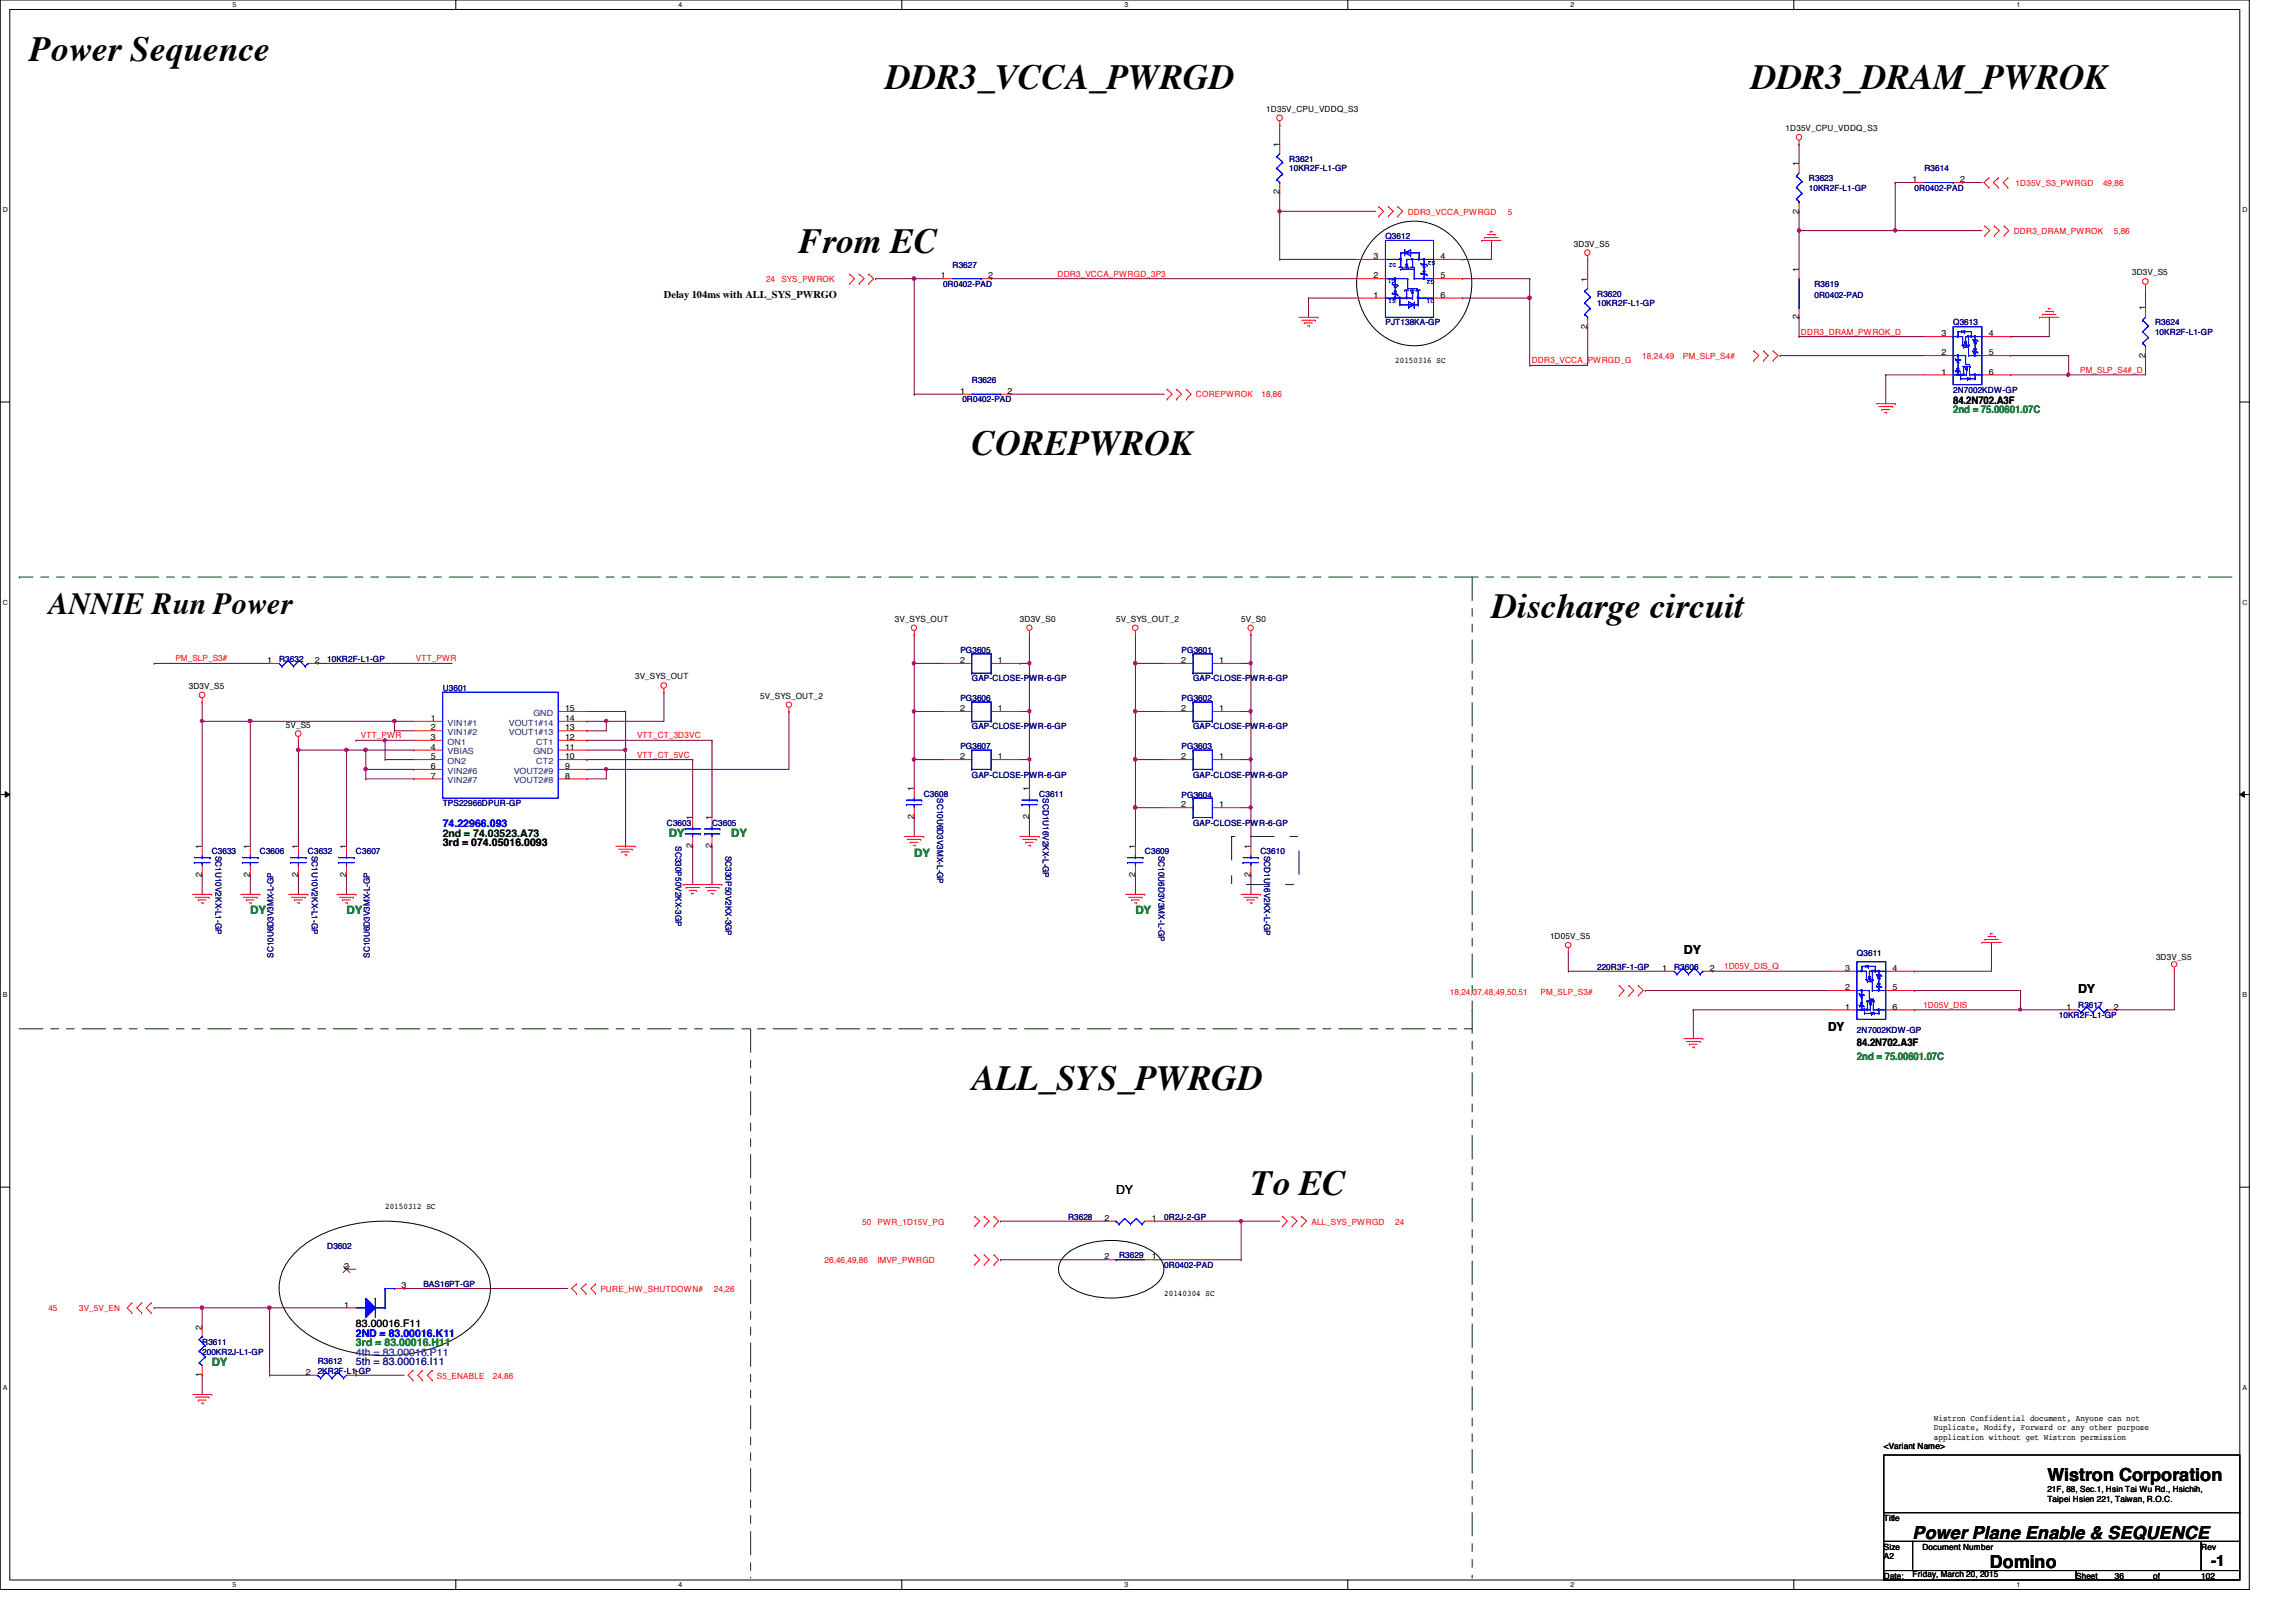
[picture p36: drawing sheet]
<svg xmlns="http://www.w3.org/2000/svg" width="297mm" height="210mm" viewBox="0 0 297 210" stroke-linecap="round" stroke-linejoin="round" font-family="sans-serif">
<defs><g id="words">
<g font-size="4.6">
<text x="3.8" y="7.8">Power Sequence</text>
<text x="114.5" y="11.6">DDR3_VCCA_PWRGD</text>
<text x="226.5" y="11.6">DDR3_DRAM_PWROK</text>
<text x="103.3" y="32.7">From EC</text>
<text x="125.7" y="58.8">COREPWROK</text>
<text x="193" y="80">Discharge circuit</text>
<text x="125.7" y="141">ALL_SYS_PWRGD</text>
<text x="161.8" y="154.7">To EC</text>
</g>
<text font-size="4" x="6.3" y="79.5">ANNIE Run Power</text>
<g font-size="2.3">
<text x="264.9" y="191.7">Wistron Corporation</text>
<text x="247.4" y="199.2">Power Plane Enable &amp; SEQUENCE</text>
<text x="257.4" y="202.9">Domino</text>
</g>
<text font-size="2" x="286" y="202.6">-1</text>
<g font-size="1.6">
<text x="217.8" y="123.5">DY</text>
<text x="268.9" y="128.4">DY</text>
<text x="236.5" y="133.4">DY</text>
<text x="144.4" y="154.5">DY</text>
</g>
<g font-size="1.5" fill="#008000">
<text x="86.5" y="108.4">DY</text>
<text x="94.6" y="108.4">DY</text>
<text x="118.3" y="110.9">DY</text>
<text x="32.4" y="118.3">DY</text>
<text x="44.8" y="118.3">DY</text>
<text x="146.9" y="118.3">DY</text>
<text x="27.4" y="176.8">DY</text>
</g>
<g font-size="1.4">
<text x="85.9" y="38.6">Delay 104ms with ALL_SYS_PWRGO</text>
<text x="252.7" y="52.3">84.2N702.A3F</text>
<text x="57.3" y="109.5">3rd = 074.05016.0093</text>
<text x="240.2" y="135.4">84.2N702.A3F</text>
<text x="46.1" y="171.7">83.00016.F11</text>
</g>
<g font-size="1.4" fill="#008000">
<text x="252.7" y="53.5">2nd = 75.00601.07C</text>
<text x="240.2" y="137.2">2nd = 75.00601.07C</text>
<text x="46.1" y="174.2">3rd = 83.00016.H11</text>
</g>
<g font-size="1.4" fill="#00f">
<text x="57.3" y="107.1">74.22966.093</text>
<text x="46.1" y="173">2ND = 83.00016.K11</text>
</g>
<text font-size="1.4" fill="#004000" x="57.3" y="108.3">2nd = 74.03523.A73</text>
<text font-size="1.4" fill="#400080" x="46.1" y="176.7">5th = 83.00016.I11</text>
<text font-size="1.4" fill="#0080ff" x="46.1" y="175.5">4th = 83.00016.P11</text>
<g font-size="1.1">
<text x="163.8" y="14.5">1D35V_CPU_VDDQ_S3</text>
<text x="231" y="17">1D35V_CPU_VDDQ_S3</text>
<text x="165.5" y="19" transform="rotate(-90 165.5 19)">1</text>
<text x="232.7" y="21.5" transform="rotate(-90 232.7 21.5)">1</text>
<text x="247.4" y="23.6">1</text>
<text x="253.6" y="23.6">2</text>
<text x="165.5" y="25.1" transform="rotate(-90 165.5 25.1)">2</text>
<text x="232.7" y="27.6" transform="rotate(-90 232.7 27.6)">2</text>
<text x="177.7" y="33.5">3</text>
<text x="186.3" y="33.5">4</text>
<text x="203.6" y="31.9">3D3V_S5</text>
<text x="232.7" y="35.2" transform="rotate(-90 232.7 35.2)">1</text>
<text x="275.8" y="35.6">3D3V_S5</text>
<text x="121.7" y="36">1</text>
<text x="127.8" y="36">2</text>
<text x="177.7" y="38.5">1</text>
<text x="177.7" y="36">2</text>
<text x="186.3" y="36">5</text>
<text x="186.3" y="38.5">6</text>
<text x="205.4" y="36.4" transform="rotate(-90 205.4 36.4)">1</text>
<text x="232.7" y="41.3" transform="rotate(-90 232.7 41.3)">2</text>
<text x="277.5" y="40.2" transform="rotate(-90 277.5 40.2)">1</text>
<text x="180.5" y="46.9">20150316 SC</text>
<text x="205.4" y="42.6" transform="rotate(-90 205.4 42.6)">2</text>
<text x="251.2" y="46">2</text>
<text x="251.2" y="43.5">3</text>
<text x="257.3" y="43.5">4</text>
<text x="257.3" y="46">5</text>
<text x="277.5" y="46.3" transform="rotate(-90 277.5 46.3)">2</text>
<text x="124.2" y="51">1</text>
<text x="130.3" y="51">2</text>
<text x="251.2" y="48.5">1</text>
<text x="257.3" y="48.5">6</text>
<text x="115.8" y="80.4">3V_SYS_OUT</text>
<text x="131.9" y="80.4">3D3V_S0</text>
<text x="144.4" y="80.4">5V_SYS_OUT_2</text>
<text x="160.6" y="80.4">5V_S0</text>
<text x="24.4" y="89.2">3D3V_S5</text>
<text x="34.6" y="85.8">1</text>
<text x="40.7" y="85.8">2</text>
<text x="82.2" y="87.9">3V_SYS_OUT</text>
<text x="124.2" y="85.8">2</text>
<text x="129.1" y="85.8">1</text>
<text x="152.8" y="85.8">2</text>
<text x="157.7" y="85.8">1</text>
<text x="37" y="94.1">5V_S5</text>
<text x="55.8" y="93.3">1</text>
<text x="55.8" y="94.5">2</text>
<text x="55.8" y="95.8">3</text>
<text x="73.1" y="95.8">12</text>
<text x="73.1" y="94.5">13</text>
<text x="73.1" y="93.3">14</text>
<text x="73.1" y="92">15</text>
<text x="98.3" y="90.4">5V_SYS_OUT_2</text>
<text x="124.2" y="92">2</text>
<text x="129.1" y="92">1</text>
<text x="152.8" y="92">2</text>
<text x="157.7" y="92">1</text>
<text x="55.7" y="97">4</text>
<text x="55.8" y="98.3">5</text>
<text x="55.8" y="99.5">6</text>
<text x="55.8" y="100.8">7</text>
<text x="73.1" y="100.8">8</text>
<text x="73.1" y="99.5">9</text>
<text x="73.1" y="98.3">10</text>
<text x="73.1" y="97">11</text>
<text x="124.2" y="98.3">2</text>
<text x="129.1" y="98.3">1</text>
<text x="152.8" y="98.3">2</text>
<text x="157.7" y="98.3">1</text>
<text x="89.6" y="106.1" transform="rotate(-90 89.6 106.1)">1</text>
<text x="92.1" y="106.1" transform="rotate(-90 92.1 106.1)">1</text>
<text x="118.2" y="106" transform="rotate(-90 118.2 106)">2</text>
<text x="118.2" y="102.4" transform="rotate(-90 118.2 102.4)">1</text>
<text x="133.1" y="106" transform="rotate(-90 133.1 106)">2</text>
<text x="133.1" y="102.4" transform="rotate(-90 133.1 102.4)">1</text>
<text x="152.8" y="104.5">2</text>
<text x="157.7" y="104.5">1</text>
<text x="26.1" y="113.5" transform="rotate(-90 26.1 113.5)">2</text>
<text x="26.1" y="109.9" transform="rotate(-90 26.1 109.9)">1</text>
<text x="32.3" y="113.5" transform="rotate(-90 32.3 113.5)">2</text>
<text x="32.3" y="109.9" transform="rotate(-90 32.3 109.9)">1</text>
<text x="38.6" y="113.5" transform="rotate(-90 38.6 113.5)">2</text>
<text x="38.6" y="109.9" transform="rotate(-90 38.6 109.9)">1</text>
<text x="44.8" y="113.5" transform="rotate(-90 44.8 113.5)">2</text>
<text x="44.8" y="109.9" transform="rotate(-90 44.8 109.9)">1</text>
<text x="89.6" y="109.8" transform="rotate(-90 89.6 109.8)">2</text>
<text x="92.1" y="109.8" transform="rotate(-90 92.1 109.8)">2</text>
<text x="146.9" y="113.5" transform="rotate(-90 146.9 113.5)">2</text>
<text x="146.9" y="109.9" transform="rotate(-90 146.9 109.9)">1</text>
<text x="161.8" y="113.5" transform="rotate(-90 161.8 113.5)">2</text>
<text x="161.8" y="109.9" transform="rotate(-90 161.8 109.9)">1</text>
<text x="200.5" y="121.5">1D05V_S5</text>
<text x="215.1" y="125.6">1</text>
<text x="221.2" y="125.6">2</text>
<text x="238.7" y="125.6">3</text>
<text x="244.9" y="125.6">4</text>
<text x="278.9" y="124.2">3D3V_S5</text>
<text x="238.7" y="130.6">1</text>
<text x="238.7" y="128.1">2</text>
<text x="244.9" y="128.1">5</text>
<text x="244.9" y="130.6">6</text>
<text x="267.3" y="130.6">1</text>
<text x="273.5" y="130.6">2</text>
<text x="49.8" y="156.5">20150312 SC</text>
<text x="142.9" y="158">2</text>
<text x="149" y="158">1</text>
<text x="44.5" y="164.2">2</text>
<text x="51.9" y="166.7">3</text>
<text x="142.9" y="163">2</text>
<text x="149" y="163">1</text>
<text x="150.6" y="167.7">20140304 SC</text>
<text x="26.1" y="172.1" transform="rotate(-90 26.1 172.1)">2</text>
<text x="44.5" y="169.2">1</text>
<text x="26.1" y="178.2" transform="rotate(-90 26.1 178.2)">1</text>
<text x="39.6" y="177.9">2</text>
<text x="45.7" y="177.9">1</text>
<text x="250.2" y="183.9">Wistron Confidential document, Anyone can not</text>
<text x="250.2" y="185.1">Duplicate, Modify, Forward or any other purpose</text>
<text x="243.7" y="187.5">&lt;Variant Name&gt;</text>
<text x="250.2" y="186.3">application without get Wistron permission</text>
<text x="243.7" y="196.8">Title</text>
<text x="264.9" y="193.1">21F, 88, Sec.1, Hsin Tai Wu Rd., Hsichih,</text>
<text x="264.9" y="194.4">Taipei Hsien 221, Taiwan, R.O.C.</text>
<text x="243.7" y="201.8">A2</text>
<text x="243.7" y="200.5">Size</text>
<text x="248.7" y="200.5">Document Number</text>
<text x="284.8" y="200.5">Rev</text>
<text x="243.7" y="204.3">Date:</text>
<text x="247.4" y="204">Friday, March 20, 2015</text>
<text x="268.6" y="204.3">Sheet</text>
<text x="273.6" y="204.3">36</text>
<text x="278.6" y="204.3">of</text>
<text x="284.8" y="204.3">102</text>
</g>
<g font-size="1.1" fill="#000080">
<text x="166.8" y="21">R3621</text>
<text x="166.8" y="22.2">10KR2F-L1-GP</text>
<text x="234" y="23.5">R3623</text>
<text x="249" y="22.2">R3614</text>
<text x="234" y="24.7">10KR2F-L1-GP</text>
<text x="247.7" y="24.7">0R0402-PAD</text>
<text x="123.2" y="34.6">R3627</text>
<text x="179.2" y="30.9">Q3612</text>
<text x="122" y="37.1">0R0402-PAD</text>
<text x="206.6" y="38.4">R3620</text>
<text x="206.6" y="39.6">10KR2F-L1-GP</text>
<text x="234.7" y="37.1">R3619</text>
<text x="234.7" y="38.6">0R0402-PAD</text>
<text x="179.2" y="42.1">PJT138KA-GP</text>
<text x="252.7" y="42.1">Q3613</text>
<text x="278.8" y="42.1">R3624</text>
<text x="278.8" y="43.3">10KR2F-L1-GP</text>
<text x="124.5" y="52.1">0R0402-PAD</text>
<text x="125.7" y="49.6">R3626</text>
<text x="252.7" y="50.8">2N7002KDW-GP</text>
<text x="36.1" y="85.7">R3632</text>
<text x="42.3" y="85.7">10KR2F-L1-GP</text>
<text x="57.3" y="89.4">U3601</text>
<text x="124.2" y="84.5">PG3605</text>
<text x="125.7" y="88.2">GAP-CLOSE-PWR-6-GP</text>
<text x="152.9" y="84.5">PG3601</text>
<text x="154.3" y="88.2">GAP-CLOSE-PWR-6-GP</text>
<text x="124.2" y="90.8">PG3606</text>
<text x="125.7" y="94.4">GAP-CLOSE-PWR-6-GP</text>
<text x="152.9" y="90.8">PG3602</text>
<text x="154.3" y="94.4">GAP-CLOSE-PWR-6-GP</text>
<text x="124.2" y="97">PG3607</text>
<text x="125.7" y="100.6">GAP-CLOSE-PWR-6-GP</text>
<text x="152.9" y="97">PG3603</text>
<text x="154.3" y="100.6">GAP-CLOSE-PWR-6-GP</text>
<text x="57.3" y="104.4">TPS22966DPUR-GP</text>
<text x="86.3" y="106.8">C3603</text>
<text x="92.1" y="106.8">C3605</text>
<text x="119.5" y="103.1">C3608</text>
<text x="121.2" y="103.3" transform="rotate(90 121.2 103.3)">SC10U6D3V3MX-L-GP</text>
<text x="134.4" y="103.1">C3611</text>
<text x="134.9" y="103.3" transform="rotate(90 134.9 103.3)">SCD1U16V2KX-L-GP</text>
<text x="152.9" y="103.2">PG3604</text>
<text x="154.3" y="106.8">GAP-CLOSE-PWR-6-GP</text>
<text x="27.4" y="110.6">C3633</text>
<text x="27.9" y="110.7" transform="rotate(90 27.9 110.7)">SC1U10V2KX-L1-GP</text>
<text x="33.6" y="110.6">C3606</text>
<text x="39.8" y="110.6">C3632</text>
<text x="40.3" y="110.7" transform="rotate(90 40.3 110.7)">SC1U10V2KX-L1-GP</text>
<text x="46.1" y="110.6">C3607</text>
<text x="87.4" y="109.5" transform="rotate(90 87.4 109.5)">SC330P50V2KX-3GP</text>
<text x="93.8" y="110.7" transform="rotate(90 93.8 110.7)">SC330P50V2KX-3GP</text>
<text x="148.1" y="110.6">C3609</text>
<text x="149.9" y="110.7" transform="rotate(90 149.9 110.7)">SC10U6D3V3MX-L-GP</text>
<text x="163.1" y="110.6">C3610</text>
<text x="163.5" y="110.7" transform="rotate(90 163.5 110.7)">SCD1U16V2KX-L-GP</text>
<text x="35.4" y="124" transform="rotate(-90 35.4 124)">SC10U6D3V3MX-L-GP</text>
<text x="47.8" y="124" transform="rotate(-90 47.8 124)">SC10U6D3V3MX-L-GP</text>
<text x="206.6" y="125.5">220R3F-1-GP</text>
<text x="216.6" y="125.5">R3606</text>
<text x="240.2" y="123.7">Q3611</text>
<text x="266.4" y="131.7">10KR2F-L1-GP</text>
<text x="268.9" y="130.5">R3617</text>
<text x="240.2" y="133.7">2N7002KDW-GP</text>
<text x="42.3" y="161.6">D3602</text>
<text x="138.2" y="157.9">R3628</text>
<text x="150.6" y="157.9">0R2J-2-GP</text>
<text x="54.8" y="166.6">BAS16PT-GP</text>
<text x="144.8" y="162.9">R3629</text>
<text x="150.6" y="164.1">0R0402-PAD</text>
<text x="26.2" y="174">R3611</text>
<text x="26.2" y="175.3">200KR2J-L1-GP</text>
<text x="41.1" y="176.5">R3612</text>
<text x="41.1" y="177.8">2KR2F-L1-GP</text>
</g>
<g font-size="1.1" fill="#f00">
<text x="182.1" y="27.8">DDR3_VCCA_PWRGD</text>
<text x="195.1" y="27.8">5</text>
<text x="260.8" y="24.1">1D35V_S3_PWRGD</text>
<text x="272.1" y="24.1">49,86</text>
<text x="136.8" y="35.8">DDR3_VCCA_PWRGD_3P3</text>
<text x="260.5" y="30.3">DDR3_DRAM_PWROK</text>
<text x="273.5" y="30.3">5,86</text>
<text x="99.1" y="36.5">24</text>
<text x="101.1" y="36.5">SYS_PWROK</text>
<text x="198.2" y="47">DDR3_VCCA_PWRGD_G</text>
<text x="212.5" y="46.5">18,24,49</text>
<text x="217.7" y="46.5">PM_SLP_S4#</text>
<text x="233" y="43.3">DDR3_DRAM_PWROK_D</text>
<text x="154.7" y="51.4">COREPWROK</text>
<text x="163.2" y="51.4">18,86</text>
<text x="269.1" y="48.3">PM_SLP_S4#_D</text>
<text x="22.7" y="85.6">PM_SLP_S3#</text>
<text x="53.8" y="85.6">VTT_PWR</text>
<text x="46.7" y="95.5">VTT_PWR</text>
<text x="82.4" y="95.5">VTT_CT_3D3VC</text>
<text x="82.4" y="98">VTT_CT_5VC</text>
<text x="223.1" y="125.4">1D05V_DIS_Q</text>
<text x="187.6" y="128.7">18,24,37,48,49,50,51</text>
<text x="199.3" y="128.7">PM_SLP_S3#</text>
<text x="248.8" y="130.4">1D05V_DIS</text>
<text x="111.5" y="158.5">50</text>
<text x="113.5" y="158.5">PWR_1D15V_PG</text>
<text x="169.7" y="158.5">ALL_SYS_PWRGD</text>
<text x="180.5" y="158.5">24</text>
<text x="77.7" y="167.2">PURE_HW_SHUTDOWN#</text>
<text x="92.4" y="167.2">24,26</text>
<text x="106.7" y="163.4">26,46,49,86</text>
<text x="113.5" y="163.4">IMVP_PWRGD</text>
<text x="6.3" y="169.7">45</text>
<text x="10.2" y="169.7">3V_5V_EN</text>
<text x="56.5" y="178.4">S5_ENABLE</text>
<text x="63.8" y="178.4">24,86</text>
</g>
<g font-size="1.1" fill="#004080">
<text x="57.9" y="93.9">VIN1#1</text>
<text x="57.9" y="95.1">VIN1#2</text>
<text x="65.8" y="95.1">VOUT1#13</text>
<text x="65.8" y="93.9">VOUT1#14</text>
<text x="69" y="92.6">GND</text>
<text x="57.9" y="96.4">ON1</text>
<text x="57.9" y="97.6">VBIAS</text>
<text x="57.9" y="98.8">ON2</text>
<text x="57.9" y="100.1">VIN2#6</text>
<text x="57.9" y="101.3">VIN2#7</text>
<text x="66.5" y="101.3">VOUT2#8</text>
<text x="66.5" y="100.1">VOUT2#9</text>
<text x="69" y="97.6">GND</text>
<text x="69.4" y="98.8">CT2</text>
<text x="69.4" y="96.4">CT1</text>
</g>
<g font-size=".9">
<text x="30.1" y=".9">5</text>
<text x="87.8" y=".9">4</text>
<text x="145.5" y=".9">3</text>
<text x="203.2" y=".9">2</text>
<text x="260.9" y=".9">1</text>
<text x=".4" y="27.4">D</text>
<text x="290.1" y="27.4">D</text>
<text x=".4" y="78.2">C</text>
<text x="290.1" y="78.2">C</text>
<text x=".4" y="129">B</text>
<text x="290.1" y="129">B</text>
<text x=".4" y="179.8">A</text>
<text x="290.1" y="179.8">A</text>
<text x="30.1" y="205.4">5</text>
<text x="87.8" y="205.4">4</text>
<text x="145.5" y="205.4">3</text>
<text x="203.2" y="205.4">2</text>
<text x="260.9" y="205.4">1</text>
</g>
<g font-size=".8" fill="#00f">
<text x="180.6" y="34" transform="rotate(180 180.6 34)">D2</text>
<text x="185.7" y="33.7" transform="rotate(180 185.7 33.7)">S2</text>
<text x="180.5" y="36.1" transform="rotate(180 180.5 36.1)">G1</text>
<text x="180.6" y="38.7" transform="rotate(180 180.6 38.7)">S1</text>
<text x="185.6" y="36.2" transform="rotate(180 185.6 36.2)">G2</text>
<text x="185.6" y="38.7" transform="rotate(180 185.6 38.7)">D1</text>
</g>
</g></defs>
<path d="M0 0h291v205.7h-291zM1.3 1.2h288.5v203.3h-288.5z" fill="none" stroke="#000" stroke-width=".13"/>
<g fill="#fff">
<path d="M30.1 .1h.5v1h-.5z"/>
<path d="M30.1 204.6h.5v1h-.5z"/>
</g>
<path d="M59 0v1.2M59 204.5v1.2" fill="none" stroke="#000" stroke-width=".13"/>
<g fill="#fff">
<path d="M87.8 .1h.5v1h-.5z"/>
<path d="M87.8 204.6h.5v1h-.5z"/>
</g>
<path d="M116.7 0v1.2M116.7 204.5v1.2" fill="none" stroke="#000" stroke-width=".13"/>
<g fill="#fff">
<path d="M145.5 .1h.5v1h-.5z"/>
<path d="M145.5 204.6h.5v1h-.5z"/>
</g>
<path d="M174.4 0v1.2M174.4 204.5v1.2" fill="none" stroke="#000" stroke-width=".13"/>
<g fill="#fff">
<path d="M203.2 .1h.5v1h-.5z"/>
<path d="M203.2 204.6h.5v1h-.5z"/>
</g>
<path d="M232.1 0v1.2M232.1 204.5v1.2" fill="none" stroke="#000" stroke-width=".13"/>
<g fill="#fff">
<path d="M260.9 .1h.5v1h-.5z"/>
<path d="M260.9 204.6h.5v1h-.5z"/>
<path d="M.4 26.6h.6v1h-.6z"/>
<path d="M290.1 26.6h.6v1h-.6z"/>
<path d="M.4 77.4h.6v1h-.6z"/>
<path d="M290.1 77.4h.6v1h-.6z"/>
</g>
<path d="M0 52h1.3M289.8 52h1.2" fill="none" stroke="#000" stroke-width=".13"/>
<g fill="#fff">
<path d="M.4 128.2h.6v1h-.6z"/>
<path d="M290.1 128.2h.6v1h-.6z"/>
</g>
<path d="M0 102.8h1.3M.7 102.4l.6 .4-.6 .4zM289.8 102.8h1.2M289.8 102.8l.6-.4v.8z" fill="none" stroke="#000" stroke-width=".13"/>
<path d="M.7 102.4l.6 .4-.6 .4zM289.8 102.8l.6-.4v.8z" fill="#000"/>
<g fill="#fff">
<path d="M.4 179h.5v1h-.5z"/>
<path d="M290.1 179h.6v1h-.6z"/>
</g>
<path d="M0 153.6h1.3M289.8 153.6h1.2" fill="none" stroke="#000" stroke-width=".13"/>
<path d="M19.9 169.2h6.3M19.9 169.2h.1M26.2 169.2h.1M26.2 169.2v2.5M34.9 178h.1M34.9 169.2h.1M34.9 169.2v8.8M34.9 178h4.9M46.1 178h6.2M46.1 178h.1" fill="none" stroke="#800040" stroke-width=".13"/>
<path d="M34.7 169.1h.3l.1 .1-.1 .2-.2 .1-.1-.1z" fill-rule="evenodd" fill="#f0f"/>
<path d="M34.7 169.1h.3l.1 .1-.1 .2-.2 .1-.1-.1z" fill="none" stroke="#f0f" stroke-width=".13"/>
<path d="M26.2 169.2h.1M26.2 169.2h18.6M34.9 169.2h.1" fill="none" stroke="#800040" stroke-width=".13"/>
<path d="M26 169.1h.3l.1 .1-.1 .2-.2 .1-.1-.1z" fill-rule="evenodd" fill="#f0f"/>
<path d="M26 169.1h.3l.1 .1-.1 .2-.2 .1-.1-.1z" fill="none" stroke="#f0f" stroke-width=".13"/>
<g fill="none" stroke="#800040" stroke-width=".13">
<path d="M19.9 85.9h15M19.9 85.9h.1M146.9 85.9h3.7M146.9 92.1h3.7M146.9 98.3h3.7M146.9 92.1h.1M146.9 98.3h.1M146.9 85.9h.1M146.9 82.1h.1M146.9 82.1v3.8M146.9 92.1v6.2M26.2 178h.1"/>
<path d="M26.2 178v2.5"/>
</g>
<path d="M146.7 91.9h.3l.1 .1-.1 .2-.1 .1-.2-.1z" fill-rule="evenodd" fill="#f0f"/>
<path d="M146.7 91.9h.3l.1 .1-.1 .2-.1 .1-.2-.1z" fill="none" stroke="#f0f" stroke-width=".13"/>
<path d="M146.9 85.9h.1M146.9 85.9v6.2" fill="none" stroke="#800040" stroke-width=".13"/>
<path d="M146.7 85.7h.3l.1 .1-.1 .2-.1 .1-.2-.1z" fill-rule="evenodd" fill="#f0f"/>
<path d="M146.7 85.7h.3l.1 .1-.1 .2-.1 .1-.2-.1z" fill="none" stroke="#f0f" stroke-width=".13"/>
<path d="M118.3 82.1h.1M118.3 92.1h.1M118.3 82.1v3.8M118.3 92.1v6.2" fill="none" stroke="#800040" stroke-width=".13"/>
<path d="M118.1 91.9h.3v.1v.2l-.2 .1-.1-.1z" fill-rule="evenodd" fill="#f0f"/>
<path d="M118.1 91.9h.3v.1v.2l-.2 .1-.1-.1z" fill="none" stroke="#f0f" stroke-width=".13"/>
<path d="M118.3 85.9h.1M118.3 85.9v6.2" fill="none" stroke="#800040" stroke-width=".13"/>
<path d="M118.1 85.7h.3v.1v.2l-.2 .1-.1-.1z" fill-rule="evenodd" fill="#f0f"/>
<path d="M118.1 85.7h.3v.1v.2l-.2 .1-.1-.1z" fill="none" stroke="#f0f" stroke-width=".13"/>
<path d="M118.3 92.1h3.7M118.3 98.3h3.7M118.3 85.9h3.7M118.3 92.1h.1M118.3 98.3h.1M118.3 85.9h.1M131.9 85.9h1.3M131.9 85.9h.1M133.2 98.3h.1M133.2 98.3v3.7" fill="none" stroke="#800040" stroke-width=".13"/>
<path d="M133 98.1h.3l.1 .2-.1 .1-.1 .1-.2-.1z" fill-rule="evenodd" fill="#f0f"/>
<path d="M133 98.1h.3l.1 .2-.1 .1-.1 .1-.2-.1z" fill="none" stroke="#f0f" stroke-width=".13"/>
<path d="M133.2 82.1h.1M133.2 82.1v3.8M146.9 98.3h.1M146.9 98.3v6.2M146.9 104.5h3.7M146.9 104.5h.1" fill="none" stroke="#800040" stroke-width=".13"/>
<path d="M146.7 98.1h.3l.1 .2-.1 .1-.1 .1-.2-.1z" fill-rule="evenodd" fill="#f0f"/>
<path d="M146.7 98.1h.3l.1 .2-.1 .1-.1 .1-.2-.1z" fill="none" stroke="#f0f" stroke-width=".13"/>
<path d="M146.9 104.5h.1M146.9 104.5v5" fill="none" stroke="#800040" stroke-width=".13"/>
<path d="M146.7 104.3h.3l.1 .2-.1 .2h-.1h-.2z" fill-rule="evenodd" fill="#f0f"/>
<path d="M146.7 104.3h.3l.1 .2-.1 .2h-.1h-.2z" fill="none" stroke="#f0f" stroke-width=".13"/>
<path d="M245.2 29.8h11.2M245.2 29.8h.1" fill="none" stroke="#800040" stroke-width=".13"/>
<path d="M245 29.6h.3l.1 .2-.1 .2-.1 .1-.2-.1z" fill-rule="evenodd" fill="#f0f"/>
<path d="M245 29.6h.3l.1 .2-.1 .2-.1 .1-.2-.1z" fill="none" stroke="#f0f" stroke-width=".13"/>
<path d="M232.7 18.7h.1M232.7 18.7v2.4M165.6 27.3h12.4M165.6 27.3h.1M165.6 27.3v6.3M232.7 43.6h.1M232.7 43.6h16.3M244 48.5h.1M244 48.5v3.7M244 48.5h5" fill="none" stroke="#800040" stroke-width=".13"/>
<path d="M165.4 27.2h.3l.1 .1-.1 .2-.2 .1-.1-.1z" fill-rule="evenodd" fill="#f0f"/>
<path d="M165.4 27.2h.3l.1 .1-.1 .2-.2 .1-.1-.1z" fill="none" stroke="#f0f" stroke-width=".13"/>
<g fill="none" stroke="#800040" stroke-width=".13">
<path d="M165.6 16.2h.1M165.6 16.2v2.5M169.3 38.6h6.2M169.3 38.6h.1M169.3 38.6v2.5M232.7 29.8h.1M232.7 29.8v5M245.2 23.6h2.5M245.2 23.6h.1M245.2 23.6v6.2h-12.5M130.7 51h19.9M130.7 51h.1"/>
<path d="M230.3 46h18.7M230.3 46h.1"/>
</g>
<path d="M232.6 29.6h.3l.1 .2-.1 .2-.2 .1-.1-.1z" fill-rule="evenodd" fill="#f0f"/>
<path d="M232.6 29.6h.3l.1 .2-.1 .2-.2 .1-.1-.1z" fill="none" stroke="#f0f" stroke-width=".13"/>
<g fill="none" stroke="#800040" stroke-width=".13">
<path d="M118.3 36.1h3.7M118.3 36.1h.1M128.2 36.1h.1M128.2 36.1h47.3M165.6 33.6h9.9M165.6 33.6h.1M165.6 24.9h.1M165.6 24.9v2.4M232.7 27.3h.1M232.7 27.3v2.5M253.9 23.6h.1M253.9 23.6h2.5"/>
<path d="M118.3 51h6.2M118.3 51h.1M232.7 41.1h.1M232.7 41.1v2.5M41.1 85.9h.1M41.1 85.9h17.4M129.5 158h.1M129.5 158h13.7M160.6 158h.1M160.6 158h5"/>
</g>
<path d="M160.4 157.9h.3l.1 .1-.1 .2h-.2h-.1z" fill-rule="evenodd" fill="#f0f"/>
<path d="M160.4 157.9h.3l.1 .1-.1 .2h-.2h-.1z" fill="none" stroke="#f0f" stroke-width=".13"/>
<path d="M118.3 36.1v14.9M118.3 51h.1" fill="none" stroke="#800040" stroke-width=".13"/>
<path d="M118.1 35.9h.3v.1v.2l-.2 .1-.1-.1z" fill-rule="evenodd" fill="#f0f"/>
<path d="M118.1 35.9h.3v.1v.2l-.2 .1-.1-.1z" fill="none" stroke="#f0f" stroke-width=".13"/>
<path d="M113.3 36.1h.1M113.3 36.1h5M189.2 36.1h8.7M189.2 38.6h8.7M189.2 36.1h.1M189.2 38.6h.1M197.9 36.1h.1M197.9 38.6h.1M197.9 36.1v11.2" fill="none" stroke="#800040" stroke-width=".13"/>
<path d="M197.7 38.4h.3l.1 .1-.1 .2-.1 .1-.2-.1z" fill-rule="evenodd" fill="#f0f"/>
<path d="M197.7 38.4h.3l.1 .1-.1 .2-.1 .1-.2-.1z" fill="none" stroke="#f0f" stroke-width=".13"/>
<path d="M189.2 33.6h.1M193 31.1h.1M193 31.1v2.5h-3.8M205.4 33.6h.1M205.4 33.6v2.5M197.9 47.3h.1M205.4 42.3h.1M205.4 42.3v5h-7.5M260.1 46h7.5M260.1 46h.1M267.6 48.5h.1M267.6 48.5h10" fill="none" stroke="#800040" stroke-width=".13"/>
<path d="M267.4 48.3h.3l.1 .2-.1 .1-.1 .1-.2-.1z" fill-rule="evenodd" fill="#f0f"/>
<path d="M267.4 48.3h.3l.1 .2-.1 .1-.1 .1-.2-.1z" fill="none" stroke="#f0f" stroke-width=".13"/>
<g fill="none" stroke="#800040" stroke-width=".13">
<path d="M277.6 37.3h.1M277.6 37.3v2.5M260.1 43.6h.1M260.1 48.5h.1M265.1 41.1h.1M265.1 41.1v2.5h-5M267.6 46h.1M267.6 46v2.5h-7.5M277.6 46h.1M277.6 46v2.5M247.7 125.7h.1M247.7 128.2h.1"/>
<path d="M247.7 128.2h13.7M257.6 122h.1M257.6 122v3.7h-9.9M261.4 130.7h.1M261.4 130.7h6.2M273.9 130.7h.1M281.3 125.7h.1M281.3 125.7v5h-7.4M52.3 166.8h.1M52.3 166.8h21.1"/>
</g>
<path d="M261.2 130.5h.3l.1 .1-.1 .2-.1 .1-.2-.1z" fill-rule="evenodd" fill="#f0f"/>
<path d="M261.2 130.5h.3l.1 .1-.1 .2-.1 .1-.2-.1z" fill="none" stroke="#f0f" stroke-width=".13"/>
<g fill="none" stroke="#800040" stroke-width=".13">
<path d="M118.3 98.3h.1M118.3 98.3v3.7M146.9 113.2h.1M146.9 113.2v2.5M161.8 113.2h.1M161.8 113.2v2.5M202.9 125.7h12.4M202.9 123.2h.1M202.9 125.7h.1M202.9 123.2v2.5M212.8 128.2h23.7M212.8 128.2h.1"/>
<path d="M219.1 130.7h.1M219.1 130.7v3.7M219.1 130.7h17.4M221.6 125.7h14.9M221.6 125.7h.1M247.7 130.7h.1M261.4 128.2h.1M261.4 128.2v2.5h-13.7"/>
</g>
<path d="M118.1 98.1h.3v.2v.1l-.2 .1-.1-.1z" fill-rule="evenodd" fill="#f0f"/>
<path d="M118.1 98.1h.3v.2v.1l-.2 .1-.1-.1z" fill="none" stroke="#f0f" stroke-width=".13"/>
<path d="M26.2 90.8h.1M26.2 90.8v2.5h6.2M32.4 93.3h.1M118.3 105.8h.1M118.3 105.8v2.4M133.2 105.8h.1M133.2 105.8v2.4" fill="none" stroke="#800040" stroke-width=".13"/>
<path d="M32.2 93.1h.3l.1 .2-.1 .1-.2 .1-.1-.1z" fill-rule="evenodd" fill="#f0f"/>
<path d="M32.2 93.1h.3l.1 .2-.1 .1-.2 .1-.1-.1z" fill="none" stroke="#f0f" stroke-width=".13"/>
<path d="M26.2 93.3h.1M26.2 93.3v16.2M32.4 93.3h.1M32.4 93.3v16.2" fill="none" stroke="#800040" stroke-width=".13"/>
<path d="M26 93.1h.3l.1 .2-.1 .1-.2 .1-.1-.1z" fill-rule="evenodd" fill="#f0f"/>
<path d="M26 93.1h.3l.1 .2-.1 .1-.2 .1-.1-.1z" fill="none" stroke="#f0f" stroke-width=".13"/>
<path d="M51.1 94.6h.1M51.1 93.3h.1M51.1 93.3v1.3M51.1 94.6h2.4M51.1 93.3h2.4M26.2 113.2h.1M26.2 113.2v2.5M32.4 113.2h.1M32.4 113.2v2.5" fill="none" stroke="#800040" stroke-width=".13"/>
<path d="M50.9 93.1h.3l.1 .2-.1 .1-.2 .1-.1-.1z" fill-rule="evenodd" fill="#f0f"/>
<path d="M50.9 93.1h.3l.1 .2-.1 .1-.2 .1-.1-.1z" fill="none" stroke="#f0f" stroke-width=".13"/>
<path d="M32.4 93.3h.1M32.4 93.3h18.7" fill="none" stroke="#800040" stroke-width=".13"/>
<path d="M32.2 93.1h.3l.1 .2-.1 .1-.2 .1-.1-.1z" fill-rule="evenodd" fill="#f0f"/>
<path d="M32.2 93.1h.3l.1 .2-.1 .1-.2 .1-.1-.1z" fill="none" stroke="#f0f" stroke-width=".13"/>
<path d="M44.8 97.1h.1M44.8 97.1v12.4" fill="none" stroke="#800040" stroke-width=".13"/>
<path d="M44.6 96.9h.4v.1v.2l-.2 .1-.2-.1z" fill-rule="evenodd" fill="#f0f"/>
<path d="M44.6 96.9h.4v.1v.2l-.2 .1-.2-.1z" fill="none" stroke="#f0f" stroke-width=".13"/>
<path d="M38.6 97.1h.1M38.6 97.1v12.4M38.6 113.2h.1M38.6 113.2v2.5M44.8 113.2h.1M44.8 113.2v2.5" fill="none" stroke="#800040" stroke-width=".13"/>
<path d="M38.4 96.9h.3l.1 .1-.1 .2-.1 .1-.2-.1z" fill-rule="evenodd" fill="#f0f"/>
<path d="M38.4 96.9h.3l.1 .1-.1 .2-.1 .1-.2-.1z" fill="none" stroke="#f0f" stroke-width=".13"/>
<path d="M38.6 97.1h.1M38.6 97.1h6.2M78.4 93.3h.1M85.9 89.6h.1M85.9 89.6v3.7h-7.5" fill="none" stroke="#800040" stroke-width=".13"/>
<path d="M78.2 93.1h.4l.1 .2-.1 .1-.2 .1-.2-.1z" fill-rule="evenodd" fill="#f0f"/>
<path d="M78.2 93.1h.4l.1 .2-.1 .1-.2 .1-.2-.1z" fill="none" stroke="#f0f" stroke-width=".13"/>
<path d="M75.9 93.3h.1M75.9 94.6h.1M75.9 93.3h2.5M78.4 93.3h.1M78.4 99.6h.1M78.4 93.3v1.3h-2.5M102.1 92.1h.1M102.1 92.1v7.5h-23.7" fill="none" stroke="#800040" stroke-width=".13"/>
<path d="M78.2 99.4h.4l.1 .1-.1 .2h-.2h-.2z" fill-rule="evenodd" fill="#f0f"/>
<path d="M78.2 99.4h.4l.1 .1-.1 .2h-.2h-.2z" fill="none" stroke="#f0f" stroke-width=".13"/>
<g fill="none" stroke="#800040" stroke-width=".13">
<path d="M38.6 95.8h.1M38.6 95.8v1.3M49.8 95.8h3.7M49.8 95.8h.1M75.9 99.6h.1M75.9 99.6h2.5M78.4 99.6h.1M78.4 99.6v1.2h-2.5M89.6 98.3h.1M89.6 98.3v7.5M92.1 95.8h.1M92.1 95.8v10"/>
<path d="M75.9 100.8h.1M89.6 109.5h.1M89.6 109.5v5M92.1 109.5h.1M92.1 109.5v5M149.4 158h.1M149.4 158h11.2M160.6 158h.1M160.6 158v5M129.5 163h.1M129.5 163h13.7M149.4 163h11.2"/>
<path d="M160.6 163h.1"/>
</g>
<path d="M49.6 95.6h.3l.1 .2-.1 .1-.1 .1-.2-.1z" fill-rule="evenodd" fill="#f0f"/>
<path d="M49.6 95.6h.3l.1 .2-.1 .1-.1 .1-.2-.1z" fill="none" stroke="#f0f" stroke-width=".13"/>
<path d="M44.8 97.1h2.5M46.1 95.8h.1M46.1 95.8h3.7M47.3 97.1h.1M47.3 99.6h.1M47.3 97.1v2.5M49.8 98.3h3.7M49.8 98.3h.1M49.8 95.8h.1M49.8 95.8v2.5" fill="none" stroke="#800040" stroke-width=".13"/>
<path d="M47.1 96.9h.4v.1v.2l-.2 .1-.2-.1z" fill-rule="evenodd" fill="#f0f"/>
<path d="M47.1 96.9h.4v.1v.2l-.2 .1-.2-.1z" fill="none" stroke="#f0f" stroke-width=".13"/>
<path d="M47.3 97.1h6.2M47.3 99.6h6.2M53.5 97.1h.1M53.5 99.6h.1M47.3 100.8h6.2M53.5 100.8h.1" fill="none" stroke="#800040" stroke-width=".13"/>
<path d="M47.1 99.4h.4v.1v.2h-.2h-.2z" fill-rule="evenodd" fill="#f0f"/>
<path d="M47.1 99.4h.4v.1v.2h-.2h-.2z" fill="none" stroke="#f0f" stroke-width=".13"/>
<path d="M47.3 99.6v1.2M75.9 92.1h5M80.9 92.1h.1M80.9 97.1h.1M80.9 92.1v5M47.3 100.8h.1" fill="none" stroke="#800040" stroke-width=".13"/>
<path d="M80.7 96.9h.3l.1 .1-.1 .2-.1 .1-.2-.1z" fill-rule="evenodd" fill="#f0f"/>
<path d="M80.7 96.9h.3l.1 .1-.1 .2-.1 .1-.2-.1z" fill="none" stroke="#f0f" stroke-width=".13"/>
<path d="M75.9 98.3h13.7M75.9 95.8h16.2M75.9 95.8h.1M75.9 98.3h.1M75.9 97.1h5M80.9 97.1h.1M80.9 97.1v12.4M131.9 92.1h1.3M133.2 92.1h.1M133.2 85.9h.1M133.2 85.9v6.2M80.9 109.5h.1" fill="none" stroke="#800040" stroke-width=".13"/>
<path d="M133 85.7h.3l.1 .1-.1 .2-.1 .1-.2-.1z" fill-rule="evenodd" fill="#f0f"/>
<path d="M133 85.7h.3l.1 .1-.1 .2-.1 .1-.2-.1z" fill="none" stroke="#f0f" stroke-width=".13"/>
<path d="M131.9 98.3h1.3M133.2 98.3h.1M133.2 92.1h.1M133.2 92.1v6.2" fill="none" stroke="#800040" stroke-width=".13"/>
<path d="M133 91.9h.3l.1 .1-.1 .2-.1 .1-.2-.1z" fill-rule="evenodd" fill="#f0f"/>
<path d="M133 91.9h.3l.1 .1-.1 .2-.1 .1-.2-.1z" fill="none" stroke="#f0f" stroke-width=".13"/>
<path d="M160.6 85.9h1.2M161.8 85.9h.1M161.8 82.1h.1M161.8 82.1v3.8M161.8 104.5h.1M161.8 104.5v5" fill="none" stroke="#800040" stroke-width=".13"/>
<path d="M161.6 104.3h.3l.1 .2-.1 .2h-.1h-.2z" fill-rule="evenodd" fill="#f0f"/>
<path d="M161.6 104.3h.3l.1 .2-.1 .2h-.1h-.2z" fill="none" stroke="#f0f" stroke-width=".13"/>
<path d="M160.6 92.1h1.2M160.6 98.3h1.2M161.8 92.1h.1M161.8 98.3h.1M161.8 85.9h.1M161.8 85.9v6.2M160.6 104.5h1.2M161.8 104.5h.1" fill="none" stroke="#800040" stroke-width=".13"/>
<path d="M161.6 85.7h.3l.1 .1-.1 .2-.1 .1-.2-.1z" fill-rule="evenodd" fill="#f0f"/>
<path d="M161.6 85.7h.3l.1 .1-.1 .2-.1 .1-.2-.1z" fill="none" stroke="#f0f" stroke-width=".13"/>
<path d="M161.8 92.1h.1M161.8 92.1v6.2" fill="none" stroke="#800040" stroke-width=".13"/>
<path d="M161.6 91.9h.3l.1 .1-.1 .2-.1 .1-.2-.1z" fill-rule="evenodd" fill="#f0f"/>
<path d="M161.6 91.9h.3l.1 .1-.1 .2-.1 .1-.2-.1z" fill="none" stroke="#f0f" stroke-width=".13"/>
<path d="M161.8 98.3h.1M161.8 98.3v6.2" fill="none" stroke="#800040" stroke-width=".13"/>
<path d="M161.6 98.1h.3l.1 .2-.1 .1-.1 .1-.2-.1z" fill-rule="evenodd" fill="#f0f"/>
<path d="M161.6 98.1h.3l.1 .2-.1 .1-.1 .1-.2-.1z" fill="none" stroke="#f0f" stroke-width=".13"/>
<g fill="none" stroke="#f00" stroke-width=".13">
<path d="M165.6 16.2h.1M165.6 15.7v.5M232.7 18.7h.1M232.7 18.2v.5M109.9 36.7h.1M109.9 35.5h.1M109.9 35.5l.6 .6-.6 .6M111.2 35.5l.6 .6-.6 .6M111.2 35.5h.1M111.2 36.7h.1M112.4 35.5l.6 .6-.6 .6M112.4 36.7h.1"/>
<path d="M112.4 35.5h.1M175.5 38.6h3.7M175.5 36.1h3.7M175.5 33.6h3.7M178.4 26.8l.6 .5-.6 .7M178.4 28h.1M178.4 26.8h.1M179.6 26.8l.7 .5-.7 .7M179.6 26.8h.1M179.6 28h.1M180.8 26.8l.7 .5-.7 .7M180.8 28h.1"/>
<path d="M180.8 26.8h.1M185.5 38.6h3.7M185.5 36.1h3.7M185.5 33.6h3.7M191.7 31.1h2.5M191.7 31.1h.1M192.1 30.7h.1M192.1 30.7h1.7M192.4 30.4h1M192.8 30h.3M192.8 30h.1M193.4 30.4h.1"/>
<path d="M205.4 33.6h.1M205.4 33.1v.5M256.8 29.3l.6 .5-.6 .7M256.8 30.5h.1M256.8 29.3h.1M257.3 23l-.6 .6 .6 .7M257.3 24.3h.1M257.3 23h.1M258 29.3l.7 .5-.7 .7M258 29.3h.1M258 30.5h.1M258.5 23h.1"/>
<path d="M258.5 24.3h.1M258.5 23l-.6 .6 .6 .7M259.3 29.3l.6 .5-.6 .7M259.3 30.5h.1M259.3 29.3h.1M259.8 24.3h.1M259.8 23h.1M259.8 23l-.6 .6 .6 .7M265 39.9h.1M265 39.9h.3M277.6 37.3h.1M277.6 36.8v.5"/>
<path d="M124.5 51h1.2M129.5 51h1.2M151 50.4l.6 .6-.6 .6M151 51.6h.1M151 50.4h.1M152.2 50.4h.1M152.2 51.6h.1M152.2 50.4l.7 .6-.7 .6M153.5 50.4l.6 .6-.6 .6M153.5 51.6h.1M153.5 50.4h.1M168.1 41.1h2.4"/>
<path d="M168.4 41.4h1.8M168.8 41.8h.1M168.8 41.8h1M169.2 42.2h.2M169.4 42.2h.1M170.2 41.4h.1M170.5 41.1h.1M226.9 45.4l.6 .6-.6 .7M226.9 46.7h.1M226.9 45.4h.1M228.2 45.4l.6 .6-.6 .7M228.2 45.4h.1"/>
<path d="M228.2 46.7h.1M229.4 45.4l.6 .6-.6 .7M229.4 46.7h.1M229.4 45.4h.1M242.7 52.2h2.5M243.1 52.6h1.8M243.5 53h.1M243.5 53h1M243.8 53.4h.3M244.1 53.4h.1M244.9 52.6h.1M245.2 52.2h.1"/>
<path d="M263.9 41.1h.1M263.9 41.1h2.5M264.2 40.7h1.8M264.2 40.7h.1M264.6 40.3h1M265.6 40.3h.1M26.2 90.8h.1M26.2 90.3v.5M34.9 85.9h1.2M38.6 95.8h.1M38.6 95.3v.5M39.8 85.9h1.3"/>
<path d="M85.9 89.6h.1M85.9 89.1v.5M102.1 92.1h.1M102.1 91.6v.5M118.3 82.1h.1M118.3 81.6v.5M133.2 82.1h.1M133.2 81.6v.5M146.9 82.1h.1M146.9 81.6v.5M161.8 82.1h.1M161.8 81.6v.5"/>
<path d="M24.9 115.7h2.5M25.3 116.1h1.7M25.7 116.5h1M25.7 116.5h.1M26 116.8h.3M26.3 116.8h.1M27 116.1h.1M27.4 115.7h.1M31.2 115.7h2.4M31.5 116.1h1.8M31.9 116.5h1M31.9 116.5h.1"/>
<path d="M32.3 116.8h.2M32.4 109.5v1.2M32.4 112v1.2M32.5 116.8h.1M33.3 116.1h.1M33.6 115.7h.1M37.4 115.7h2.4M37.7 116.1h1.8M38.1 116.5h1M38.1 116.5h.1M38.5 116.8h.2M38.7 116.8h.1"/>
<path d="M39.5 116.1h.1M39.8 115.7h.1M43.6 115.7h2.5M43.9 116.1h1.8M44.3 116.5h.1M44.3 116.5h1M44.7 116.8h.3M45 116.8h.1M45.7 116.1h.1M46.1 115.7h.1M79.7 109.5h2.5M80 109.9h1.8"/>
<path d="M80.4 110.2h1M80.4 110.2h.1M80.8 110.6h.3M81.1 110.6h.1M81.8 109.9h.1M82.2 109.5h.1M88.4 114.5h5M88.4 114.5h.1M88.8 114.9h1.7M88.8 114.9h.1M89.2 115.2h.9M89.5 115.6h.1"/>
<path d="M89.5 115.6h.2M90.1 115.2h.1M91.3 114.9h1.7M91.6 115.2h.1M91.6 115.2h1M92 115.6h.2M92.2 115.6h.1M93 114.9h.1M93.4 114.5h.1M117 108.2h2.5M117.4 108.6h1.7M117.8 109h.1"/>
<path d="M117.8 109h.9M118.1 109.4h.3M118.4 109.4h.1M119.1 108.6h.1M119.5 108.2h.1M131.9 108.2h2.5M132.3 108.6h1.8M132.7 109h.1M132.7 109h1M133.1 109.4h.2M133.3 109.4h.1M134.1 108.6h.1"/>
<path d="M134.4 108.2h.1M145.6 115.7h2.5M146 116.1h1.7M146.4 116.5h.1M146.4 116.5h1M146.8 116.8h.2M147 116.8h.1M147.7 116.1h.1M148.1 115.7h.1M160.6 115.7h2.5M160.9 116.1h1.8M161.3 116.5h1"/>
<path d="M161.3 116.5h.1M161.7 116.8h.3M162 116.8h.1M162.7 116.1h.1M163.1 115.7h.1M202.9 123.2h.1M202.9 122.7v.5M209.5 127.6l.6 .6-.6 .6M209.5 128.8h.1M209.5 127.6h.1M210.7 127.6l.7 .6-.7 .6M210.7 127.6h.1"/>
<path d="M210.7 128.8h.1M212 127.6l.6 .6-.6 .6M212 128.8h.1M212 127.6h.1M217.8 134.4h2.5M218.2 134.8h1.8M218.6 135.1h.1M218.6 135.1h1M218.9 135.5h.3M219.2 135.5h.1M220 134.8h.1M220.3 134.4h.1"/>
<path d="M256.4 122h.1M256.4 122h2.5M256.8 121.6h1.7M256.8 121.6h.1M257.2 121.2h.9M257.5 120.8h.3M257.5 120.8h.1M258.1 121.2h.1M281.3 125.7h.1M281.3 125.2v.5M126.1 158.7h.1M126.1 157.4h.1"/>
<path d="M126.1 157.4l.6 .6-.6 .7M127.3 157.4h.1M127.3 158.7h.1M127.3 157.4l.7 .6-.7 .7M128.6 157.4l.6 .6-.6 .7M128.6 158.7h.1M128.6 157.4h.1M165.9 157.4l.6 .6-.6 .7M165.9 158.7h.1M165.9 157.4h.1M167.2 157.4l.6 .6-.6 .7M167.2 157.4h.1"/>
<path d="M167.2 158.7h.1M168.4 158.7h.1M168.4 157.4h.1M168.4 157.4l.6 .6-.6 .7M17.1 168.6l-.6 .6 .6 .7M17.1 169.9h.1M17.1 168.6h.1M18.3 168.6h.1M18.3 169.9h.1M18.3 168.6l-.6 .6 .6 .7M19.6 169.9h.1M19.6 168.6h.1"/>
<path d="M19.6 168.6l-.7 .6 .7 .7M53.4 177.3l-.6 .7 .6 .6M53.4 178.6h.1M53.4 177.3h.1M54.6 177.3h.1M54.6 178.6h.1M54.6 177.3l-.5 .7 .5 .6M55.9 177.3l-.6 .7 .6 .6M55.9 178.6h.1M55.9 177.3h.1M74.6 166.2l-.6 .6 .6 .6M74.6 167.4h.1"/>
<path d="M74.6 166.2h.1M75.8 166.2l-.6 .6 .6 .6M75.8 166.2h.1M75.8 167.4h.1M77 167.4h.1M77 166.2h.1M77 166.2l-.5 .6 .5 .6M126.1 163.7h.1M126.1 162.4h.1M126.1 162.4l.6 .6-.6 .7M127.3 162.4h.1M127.3 163.7h.1"/>
<path d="M127.3 162.4l.7 .6-.7 .7M128.6 162.4l.6 .6-.6 .7M128.6 163.7h.1M128.6 162.4h.1M24.9 180.5h2.5M25.3 180.8h1.7M25.7 181.2h1M25.7 181.2h.1M26 181.6h.3M26.3 181.6h.1M27 180.8h.1M27.4 180.5h.1"/>
<circle cx="165.5" cy="15.3" r=".37"/>
<circle cx="232.7" cy="17.8" r=".35"/>
<circle cx="205.3" cy="32.7" r=".35"/>
<circle cx="277.5" cy="36.4" r=".37"/>
<circle cx="26.1" cy="89.9" r=".37"/>
<circle cx="38.6" cy="94.9" r=".37"/>
<circle cx="85.9" cy="88.7" r=".37"/>
<circle cx="102.1" cy="91.2" r=".34"/>
<circle cx="118.2" cy="81.2" r=".34"/>
<circle cx="133.2" cy="81.2" r=".34"/>
<circle cx="146.9" cy="81.2" r=".36"/>
<circle cx="161.8" cy="81.2" r=".34"/>
<circle cx="202.9" cy="122.3" r=".36"/>
<circle cx="281.3" cy="124.8" r=".36"/>
</g>
<path d="M177.7 31a7.2 7.2 0 0 1 11.7 1.6 8.3 8.3 0 0 1-4.5 11.9 7.4 7.4 0 0 1-9.1-5.7 8.5 8.5 0 0 1 1.9-7.8zM38.2 162.1a15.9 15.9 0 0 1 10-4 18.3 18.3 0 0 1 12.2 3.2 6.8 6.8 0 0 1 3 6.4 8.1 8.1 0 0 1-4 5.2 19.5 19.5 0 0 1-19.3 0 8.1 8.1 0 0 1-3.9-5.2 6.3 6.3 0 0 1 2-5.6zM137.7 162.5a8.4 8.4 0 0 1 6.1-2 8.9 8.9 0 0 1 6 2 2.29 2.29 0 0 1 0 3.5 9.2 9.2 0 0 1-7.1 1.9 8 8 0 0 1-5-1.9 2.3 2.3 0 0 1 0-3.5zM243.7 188.3h46.1v7.4h-46.1zM243.7 195.7h46.1v3.8h-46.1zM243.7 199.5h3.7v3.7h-3.7zM247.4 199.5h37.4v3.7h-37.4zM284.8 199.5h5v3.7h-5zM243.7 203.2h24.9v1.3h-24.9zM268.6 203.2h21.2v1.3h-21.2z" fill="none" stroke="#000" stroke-width=".13"/>
<path d="M2.5 74.7h.1M190.5 74.7v56M288.8 74.7h-286.3M2.5 133.1h188M97.1 133.1v71M190.5 133.1h.1M190.5 130.7v73.4M190.5 130.7h.1M97.1 204.1h.1M190.5 204.1h.1" fill="none" stroke="#004000" stroke-width=".13" stroke-dasharray="3 1 1 1 1 1"/>
<path d="M159.3 108.2h8.8v6.3h-8.8z" fill="none" stroke="#000040" stroke-width=".13" stroke-dasharray="3 2 1 2"/>
<g fill="none" stroke="#00f" stroke-width=".13">
<path d="M179.2 33.6h2M181.2 32.7h2.4M181.2 34.8h1.8v1.3M181.2 34.8h.1M181.2 32.7h.1M181.2 33.6h.1M181.2 32.7v1.9M182 33.6h.1M182 33.6h3.5M182.5 34.6h.5M182.7 33.6h.1M182.7 33.6v1"/>
<path d="M183 34.6h.1M183 36.1h.1M183 36.1h2.5M183.6 32.7h.1M183.6 32.7v.9M185.5 36.1h.1M125.7 51h3.8M129.5 51h.1M36.1 85.9l.4 .3M36.5 86.2h.1M37.3 85.5l-.8 .7M37.3 85.5h.1"/>
<path d="M37.3 85.5l.7 .7M38 86.2h.1M38.7 85.5h.1M38.7 85.5l.8 .7M38.7 85.5l-.7 .7M39.5 86.2h.1M39.8 85.9h.1M39.8 85.9l-.3 .3M31.4 111.6h.1M31.4 111h2M31.4 111.6h2M32.4 111h.1"/>
<path d="M32.4 111.6h.1M32.4 110.7v.3M32.4 111.6v.4M33.4 111h.1"/>
</g>
<path d="M181.1 33.5h.2v.1h-.2z" fill-rule="evenodd" fill="#00f"/>
<path d="M181.1 33.5h.2v.1h-.2z" fill="none" stroke="#00f" stroke-width=".13"/>
<path d="M182.6 33.5h.2l-.1 .2z" fill-rule="evenodd" fill="#00f"/>
<path d="M182.6 33.5h.2l-.1 .2z" fill="none" stroke="#00f" stroke-width=".13"/>
<path d="M183.5 33.5h.1v.1h-.1z" fill-rule="evenodd" fill="#00f"/>
<g fill="none" stroke="#00f" stroke-width=".13">
<path d="M181 34.6h.5M181.5 34.6h.1M181.7 32.7l.8 .4M181.7 32.7h.1M181.7 32.3h.1M181.7 32.3v.8M181.7 34.6h.5M182.2 34.6h.1M182.5 32.3h.1M182.5 33.1h.1M182.5 32.3v.8M182.5 32.3l-.8 .4"/>
<path d="M183.5 33.5h.1v.1h-.1z"/>
</g>
<path d="M181 38.5h.1v.1h-.1z" fill-rule="evenodd" fill="#00f"/>
<path d="M181 38.5h.1v.1h-.1z" fill="none" stroke="#00f" stroke-width=".13"/>
<path d="M183.4 38.5h.1v.1h-.1z" fill-rule="evenodd" fill="#00f"/>
<path d="M179.2 38.6h3.5M182.7 38.6h.1M183.4 38.5h.1v.1h-.1z" fill="none" stroke="#00f" stroke-width=".13"/>
<path d="M181.9 38.5h.1v.1h-.1z" fill-rule="evenodd" fill="#00f"/>
<g fill="none" stroke="#00f" stroke-width=".13">
<path d="M181.1 39.5h.1M181.1 38.6v.9M181.1 39.5h2.4M181.7 37.5h.1M181.7 37.5h.5M181.9 38.5h.1v.1h-.1zM182.1 36.1h.1M182.1 36.1v1.2h1.2M182.5 37.5h.1M182.5 37.5h.5M182.7 38.6h.1M182.7 37.5v1.1"/>
<path d="M183.2 37.5h.1M183.2 37.5h.5M183.3 37.3h.1M183.5 39.5h.1M183.5 38.6h.1M183.5 37.5v2M183.5 38.6h2M184 34.2h.1M184 34.2h.5"/>
</g>
<path d="M184.2 34.2l.2 .4h-.3z" fill-rule="evenodd" fill="#00f"/>
<path d="M183.9 34.1l.1 .1M183.9 34.1h.1M184.2 34.2l.2 .4h-.3zM184.5 34.2l.1 .1M184.6 34.3h.1" fill="none" stroke="#00f" stroke-width=".13"/>
<path d="M184.1 35.1h.3l-.2 .4z" fill-rule="evenodd" fill="#00f"/>
<path d="M182 34.6h.1M182 33.6v1M183.9 35.3l.1 .2h.5M183.9 35.3h.1M184.1 35.1h.3l-.2 .4zM184.2 36.1h.1M184.2 33.6v2.5M184.5 35.5h.1M184.5 35.5l.1 .1M184.6 35.6h.1" fill="none" stroke="#00f" stroke-width=".13"/>
<path d="M181.9 34.2h.2l-.1 .4z" fill-rule="evenodd" fill="#00f"/>
<path d="M181.9 34.2h.2l-.1 .4z" fill="none" stroke="#00f" stroke-width=".13"/>
<path d="M182.7 37.5l.1 .4h-.2z" fill-rule="evenodd" fill="#00f"/>
<path d="M179.2 36.1h2.9M180.1 37.9l.2 .2h.4M180.1 37.9h.1M180.5 38.6h.1M180.5 36.1v2.5M180.7 38.1h.1M182 38.6h.1M182 37.5v1.1M182.1 36.1h.1M182.7 37.5l.1 .4h-.2z" fill="none" stroke="#00f" stroke-width=".13"/>
<path d="M180.5 36.8l.1 .4h-.2z" fill-rule="evenodd" fill="#00f"/>
<path d="M180.5 36.8l.1 .4h-.2z" fill="none" stroke="#00f" stroke-width=".13"/>
<path d="M180.4 37.7h.2l-.1 .4z" fill-rule="evenodd" fill="#00f"/>
<path d="M180.1 36.7l.2 .1M180.1 36.7h.1M180.3 36.8h.1M180.3 36.8h.4l.1 .2M180.4 37.7h.2l-.1 .4zM180.7 38.1l.1 .1M180.8 37h.1M180.8 38.2h.1" fill="none" stroke="#00f" stroke-width=".13"/>
<path d="M184.1 33.5h.2v.1h-.2z" fill-rule="evenodd" fill="#00f"/>
<path d="M184.1 33.5h.2v.1h-.2z" fill="none" stroke="#00f" stroke-width=".13"/>
<path d="M184.1 36h.2v.1h-.2z" fill-rule="evenodd" fill="#00f"/>
<path d="M184.1 36h.2v.1h-.2z" fill="none" stroke="#00f" stroke-width=".13"/>
<path d="M180.4 36h.1v.1h-.1z" fill-rule="evenodd" fill="#00f"/>
<path d="M180.4 36h.1v.1h-.1z" fill="none" stroke="#00f" stroke-width=".13"/>
<path d="M180.4 38.5h.1v.1h-.1z" fill-rule="evenodd" fill="#00f"/>
<g fill="none" stroke="#00f" stroke-width=".13">
<path d="M179.2 33.6h2M179.2 31.1h6.3v10h-6.3zM180.4 38.5h.1v.1h-.1zM181.2 32.7h2.4M181.2 34.8h1.8v1.3M181.2 34.8h.1M181.2 32.7h.1M181.2 33.6h.1M181.2 32.7v1.9M182 33.6h.1M182 33.6h3.5M182.2 39.1h.1"/>
<path d="M182.2 39.8h.1M182.2 39.1v.7M182.2 39.1l.8 .4M182.5 34.6h.5M182.7 33.6h.1M182.7 33.6v1M183 39.8h.1M183 39.5h.1M183 34.6h.1M183 36.1h.1M183 39.1v.7M183 39.5l-.8 .3"/>
<path d="M183 36.1h2.5M183.6 32.7h.1M183.6 32.7v.9M185.5 36.1h.1"/>
</g>
<path d="M181.1 33.5h.2v.1h-.2z" fill-rule="evenodd" fill="#00f"/>
<path d="M181.1 33.5h.2v.1h-.2z" fill="none" stroke="#00f" stroke-width=".13"/>
<path d="M182.6 33.5h.2l-.1 .2z" fill-rule="evenodd" fill="#00f"/>
<path d="M182.6 33.5h.2l-.1 .2z" fill="none" stroke="#00f" stroke-width=".13"/>
<path d="M183.5 33.5h.1v.1h-.1z" fill-rule="evenodd" fill="#00f"/>
<g fill="none" stroke="#00f" stroke-width=".13">
<path d="M181 34.6h.5M181.5 34.6h.1M181.7 32.7l.8 .4M181.7 32.7h.1M181.7 32.3h.1M181.7 32.3v.8M181.7 34.6h.5M182.2 34.6h.1M182.5 32.3h.1M182.5 33.1h.1M182.5 32.3v.8M182.5 32.3l-.8 .4"/>
<path d="M183.5 33.5h.1v.1h-.1z"/>
</g>
<path d="M181 38.5h.1v.1h-.1z" fill-rule="evenodd" fill="#00f"/>
<path d="M181 38.5h.1v.1h-.1z" fill="none" stroke="#00f" stroke-width=".13"/>
<path d="M183.4 38.5h.1v.1h-.1z" fill-rule="evenodd" fill="#00f"/>
<path d="M179.2 38.6h3.5M182.7 38.6h.1M183.4 38.5h.1v.1h-.1z" fill="none" stroke="#00f" stroke-width=".13"/>
<path d="M181.9 38.5h.1v.1h-.1z" fill-rule="evenodd" fill="#00f"/>
<g fill="none" stroke="#00f" stroke-width=".13">
<path d="M181.1 39.5h.1M181.1 38.6v.9M181.1 39.5h2.4M181.7 37.5h.1M181.7 37.5h.5M181.9 38.5h.1v.1h-.1zM182.1 36.1h.1M182.1 36.1v1.2h1.2M182.5 37.5h.1M182.5 37.5h.5M182.7 38.6h.1M182.7 37.5v1.1"/>
<path d="M183.2 37.5h.1M183.2 37.5h.5M183.3 37.3h.1M183.5 39.5h.1M183.5 38.6h.1M183.5 37.5v2M183.5 38.6h2M184 34.2h.1M184 34.2h.5"/>
</g>
<path d="M184.2 34.2l.2 .4h-.3z" fill-rule="evenodd" fill="#00f"/>
<path d="M183.9 34.1l.1 .1M183.9 34.1h.1M184.2 34.2l.2 .4h-.3zM184.5 34.2l.1 .1M184.6 34.3h.1" fill="none" stroke="#00f" stroke-width=".13"/>
<path d="M184.1 35.1h.3l-.2 .4z" fill-rule="evenodd" fill="#00f"/>
<path d="M182 34.6h.1M182 33.6v1M183.9 35.3l.1 .2h.5M183.9 35.3h.1M184.1 35.1h.3l-.2 .4zM184.2 36.1h.1M184.2 33.6v2.5M184.5 35.5h.1M184.5 35.5l.1 .1M184.6 35.6h.1" fill="none" stroke="#00f" stroke-width=".13"/>
<path d="M181.9 34.2h.2l-.1 .4z" fill-rule="evenodd" fill="#00f"/>
<path d="M181.9 34.2h.2l-.1 .4z" fill="none" stroke="#00f" stroke-width=".13"/>
<path d="M182.7 37.5l.1 .4h-.2z" fill-rule="evenodd" fill="#00f"/>
<path d="M179.2 36.1h2.9M180.1 37.9l.2 .2h.4M180.1 37.9h.1M180.5 38.6h.1M180.5 36.1v2.5M180.7 38.1h.1M182 38.6h.1M182 37.5v1.1M182.1 36.1h.1M182.7 37.5l.1 .4h-.2z" fill="none" stroke="#00f" stroke-width=".13"/>
<path d="M180.5 36.8l.1 .4h-.2z" fill-rule="evenodd" fill="#00f"/>
<path d="M180.5 36.8l.1 .4h-.2z" fill="none" stroke="#00f" stroke-width=".13"/>
<path d="M180.4 37.7h.2l-.1 .4z" fill-rule="evenodd" fill="#00f"/>
<path d="M180.1 36.7l.2 .1M180.1 36.7h.1M180.3 36.8h.1M180.3 36.8h.4l.1 .2M180.4 37.7h.2l-.1 .4zM180.7 38.1l.1 .1M180.8 37h.1M180.8 38.2h.1" fill="none" stroke="#00f" stroke-width=".13"/>
<path d="M184.1 33.5h.2v.1h-.2z" fill-rule="evenodd" fill="#00f"/>
<path d="M184.1 33.5h.2v.1h-.2z" fill="none" stroke="#00f" stroke-width=".13"/>
<path d="M184.1 36h.2v.1h-.2z" fill-rule="evenodd" fill="#00f"/>
<path d="M184.1 36h.2v.1h-.2z" fill="none" stroke="#00f" stroke-width=".13"/>
<path d="M180.4 36h.1v.1h-.1z" fill-rule="evenodd" fill="#00f"/>
<path d="M180.4 36h.1v.1h-.1z" fill="none" stroke="#00f" stroke-width=".13"/>
<path d="M180.4 38.5h.1v.1h-.1z" fill-rule="evenodd" fill="#00f"/>
<g fill="none" stroke="#00f" stroke-width=".13">
<path d="M123.2 36.1h3.8M127 36.1h.1M179.2 31.1h6.3v10h-6.3zM180.4 38.5h.1v.1h-.1zM182.2 39.1h.1M182.2 39.8h.1M182.2 39.1v.7M182.2 39.1l.8 .4M183 39.8h.1M183 39.5h.1M183 39.1v.7M183 39.5l-.8 .3"/>
<path d="M249 23.6h3.7M252.7 23.6h.1M252.7 43.6h1.2v1.1M252.7 43.6h.1M252.7 48.5h1.7M252.7 46h1.6M252.9 46.4l.2 .1M252.9 47.9l.2 .1M253.1 46.5h.4M253.1 48h.4M253.1 46.5h.1M253.1 48h.1"/>
<path d="M253.2 47.7h.2M253.2 47.7l.1 .3M253.2 47.7h.1M253.3 46.5l.1 .4M253.3 42.9h.1M253.3 46h.1M253.3 46.5h.1M253.3 48h.1M253.3 46.7h.1M253.3 42.9v.7M253.3 46v.5M253.3 46.7v1.8"/>
<path d="M253.3 42.9h1.8M253.3 46.5l-.1 .4h.2M253.4 47.7h.1M253.4 46.9h.1M253.4 47.7l-.1 .3M253.5 48h.1M253.5 46.5h.1M253.5 48l.2 .1M253.5 46.5l.2 .2M253.7 49h1.8M253.7 49h.1M253.8 42.8h.1"/>
<path d="M253.8 42.8v.3M253.8 44.7h.2M253.9 44.7h.1M253.9 47.4h.3M254 47.4h.1M254 44.9h.1M254 44.7h.1M254 47.4v1.1M254 44.9h.7M254.2 44.3h.2M254.2 42.8l-.4 .1 .4 .2M254.2 44.3l.1 .4"/>
<path d="M254.2 42.8h.1M254.2 43.1h.1M254.2 44.3h.1M254.2 47.4h.1M254.2 42.8v.3M254.2 44.7h.2M254.3 46h.1M254.3 43.6h.1M254.3 46v1.2h.5M254.3 43.6v1.1M254.3 43.6h2.1M254.3 47.4h.2"/>
<path d="M254.4 47.4l.1 .4M254.4 48.5h.1M254.4 44.3h.1M254.4 47.4h.1M254.4 44.7h.1M254.4 47.4v1.1M254.4 44.3l-.1 .4M254.4 47.4l-.1 .4h.2M254.5 47.8h.1M254.5 47.4h.1M254.5 48.9h.1M254.5 49.1h.1"/>
<path d="M254.5 44.7h.3M254.5 48.9v.2M254.5 48.9l.4 .1-.4 .1M254.7 46h1.7M254.7 46h.1M254.7 44.9h.1M254.7 44.7h.1M254.7 43.6v1.1M254.7 44.9v1.1M254.7 47.4h.2M254.8 48.5h1.6M254.8 48.5h.1"/>
<path d="M254.8 47.4h.1M254.8 47.2h.1M254.8 44.7h.1M254.8 47.4v1.1M254.9 48.9h.1M254.9 47.4h.1M254.9 48.9v.2M255.1 42.9h.1M255.1 43.6h.1M255.1 42.9v.7M255.2 45.4l.1 .2M255.2 43.9l.1 .1"/>
<path d="M255.3 44h.1M255.3 45.6h.1M255.3 44h.5M255.3 45.6h.5M255.4 45.2h.2M255.4 45.2l.1 .4M255.4 45.2h.1M255.5 44l.1 .4M255.5 49h.1M255.5 44h.1M255.5 43.6h.1M255.5 45.6h.1"/>
<path d="M255.5 44.2h.1M255.5 43.6v.4M255.5 44.2v1.8M255.5 48.5v.5M255.5 44l-.1 .4h.2M255.6 44.4h.1M255.6 45.2h.1M255.6 45.2l-.1 .4M255.8 44l.1 .2M255.8 45.6l.1 .1M255.8 44h.1M255.8 45.6h.1"/>
<path d="M256.4 43.6h.1M57.3 89.6h14.9v13.7h-14.9zM125.7 97.1h2.5M125.7 97.1h.1M125.7 99.6h.1M125.7 97.1v2.5M125.7 99.6h2.5M128.2 97.1h.1M128.2 99.6h.1M128.2 97.1v2.5M25.1 111.6h.1M25.1 111h2.1"/>
<path d="M25.1 111.6h2.1M26.2 111h.1M26.2 111.6h.1M26.2 110.7v.3M26.2 111.6v.4M27.2 111h.1M43.8 111.6h.1M43.8 111h2M43.8 111.6h2M44.8 111h.1M44.8 111.6h.1M44.8 110.7v.3"/>
<path d="M44.8 111.6v.4M45.8 111h.1M88.6 107.3h2M88.6 107.3h.1M88.6 107.9h2M89.6 107.3h.1M89.6 107.9h.1M89.6 107v.3M89.6 107.9v.3M90.6 107.9h.1M216.6 125.7l.4 .4M217 126.1h.1"/>
<path d="M217.7 125.3l-.7 .8M217.7 125.3h.1M217.7 125.3l.7 .8M218.4 126.1h.1M219.2 125.3l-.8 .8M219.2 125.3h.1M219.2 125.3l.8 .8M220 126.1h.1M220.3 125.7l-.3 .4M220.3 125.7h.1M144.4 158l.4 .4M144.4 158h.1"/>
<path d="M144.8 158.4h.1M145.5 157.7h.1M145.5 157.7l-.7 .7M145.5 157.7l.8 .7M146.3 158.4h.1M147 157.7h.1M147 157.7l-.7 .7M147 157.7l.7 .7M147.7 158.4h.1M148.1 158l-.4 .4"/>
</g>
<g fill="none" stroke="#f00" stroke-width=".13">
<path d="M122 36.1h1.2M127 36.1h1.2M247.7 23.6h1.3M252.7 23.6h1.2M249 48.5h3.7M249 46h3.7M249 43.6h3.7M256.4 48.5h3.7M256.4 46h3.7M256.4 43.6h3.7M53.5 93.3h3.8M53.5 94.6h3.8"/>
<path d="M53.5 95.8h3.8M53.5 97.1h3.8M53.5 98.3h3.8M53.5 99.6h3.8M72.2 93.3h3.7M72.2 94.6h3.7M72.2 95.8h3.7M72.2 97.1h3.7M72.2 98.3h3.7M72.2 99.6h3.7M72.2 92.1h3.7M122 98.3h3.7"/>
<path d="M128.2 98.3h3.7M26.2 109.5v1.2M26.2 112v1.2M44.8 109.5v1.2M44.8 112v1.2M53.5 100.8h3.8M72.2 100.8h3.7M89.6 105.8v1.2M89.6 108.2v1.3M215.3 125.7h1.3M220.3 125.7h1.3M143.2 158h1.2"/>
<path d="M148.1 158h1.3"/>
</g>
<path d="M253.2 48.4l.2 .1-.1 .1z" fill-rule="evenodd" fill="#00f"/>
<path d="M253.2 48.4l.2 .1-.1 .1z" fill="none" stroke="#00f" stroke-width=".13"/>
<path d="M253.9 48.4h.2v.2h-.2z" fill-rule="evenodd" fill="#00f"/>
<path d="M253.9 48.4h.2v.2h-.2z" fill="none" stroke="#00f" stroke-width=".13"/>
<path d="M255.4 48.4h.2v.2h-.2z" fill-rule="evenodd" fill="#00f"/>
<path d="M255.4 48.4h.2v.2h-.2z" fill="none" stroke="#00f" stroke-width=".13"/>
<path d="M253.2 43.5h.2l-.1 .1z" fill-rule="evenodd" fill="#00f"/>
<path d="M253.2 43.5h.2l-.1 .1z" fill="none" stroke="#00f" stroke-width=".13"/>
<path d="M254.6 43.5h.1v.1h-.1z" fill-rule="evenodd" fill="#00f"/>
<path d="M254.6 43.5h.1v.1h-.1z" fill="none" stroke="#00f" stroke-width=".13"/>
<path d="M255 43.5h.1v.1h-.1z" fill-rule="evenodd" fill="#00f"/>
<path d="M255 43.5h.1v.1h-.1z" fill="none" stroke="#00f" stroke-width=".13"/>
<path d="M255.4 43.5h.2v.1h-.2z" fill-rule="evenodd" fill="#00f"/>
<path d="M255.4 43.5h.2v.1h-.2z" fill="none" stroke="#00f" stroke-width=".13"/>
<path d="M253.6 48.4h.1v.2h-.1z" fill-rule="evenodd" fill="#00f"/>
<path d="M253.6 48.4h.1v.2h-.1zM253.7 48.5h.1M253.7 48.5v.5" fill="none" stroke="#00f" stroke-width=".13"/>
<path d="M255.4 45.9h.2v.2h-.2z" fill-rule="evenodd" fill="#00f"/>
<path d="M255.4 45.9h.2v.2h-.2z" fill="none" stroke="#00f" stroke-width=".13"/>
<path d="M253.2 45.9l.2 .1-.1 .1z" fill-rule="evenodd" fill="#00f"/>
<g fill="none" stroke="#00f" stroke-width=".13">
<path d="M252.7 43.6h1.2v1.1M252.7 42.3h3.7v7.5h-3.7zM252.7 43.6h.1M252.7 48.5h1.7M252.7 46h1.6M252.9 46.4l.2 .1M252.9 47.9l.2 .1M253.1 46.5h.4M253.1 48h.4M253.1 46.5h.1M253.1 48h.1M253.2 47.7h.2"/>
<path d="M253.2 47.7l.1 .3M253.2 47.7h.1M253.2 45.9l.2 .1-.1 .1zM253.3 46.5l.1 .4M253.3 42.9h.1M253.3 46h.1M253.3 46.5h.1M253.3 48h.1M253.3 46.7h.1M253.3 42.9v.7M253.3 46v.5M253.3 46.7v1.8"/>
<path d="M253.3 42.9h1.8M253.3 46.5l-.1 .4h.2M253.4 47.7h.1M253.4 46.9h.1M253.4 47.7l-.1 .3M253.5 48h.1M253.5 46.5h.1M253.5 48l.2 .1M253.5 46.5l.2 .2M253.7 49h1.8M253.7 49h.1M253.8 42.8h.1"/>
<path d="M253.8 42.8v.3M253.8 44.7h.2M253.9 44.7h.1M253.9 47.4h.3M254 47.4h.1M254 44.9h.1M254 44.7h.1M254 47.4v1.1M254 44.9h.7M254.2 44.3h.2M254.2 42.8l-.4 .1 .4 .2M254.2 44.3l.1 .4"/>
<path d="M254.2 42.8h.1M254.2 43.1h.1M254.2 44.3h.1M254.2 47.4h.1M254.2 42.8v.3M254.2 44.7h.2M254.3 46h.1M254.3 43.6h.1M254.3 46v1.2h.5M254.3 43.6v1.1M254.3 43.6h2.1M254.3 47.4h.2"/>
<path d="M254.4 47.4l.1 .4M254.4 48.5h.1M254.4 44.3h.1M254.4 47.4h.1M254.4 44.7h.1M254.4 47.4v1.1M254.4 44.3l-.1 .4M254.4 47.4l-.1 .4h.2M254.5 47.8h.1M254.5 47.4h.1M254.5 48.9h.1M254.5 49.1h.1"/>
<path d="M254.5 44.7h.3M254.5 48.9v.2M254.5 48.9l.4 .1-.4 .1M254.7 46h1.7M254.7 46h.1M254.7 44.9h.1M254.7 44.7h.1M254.7 43.6v1.1M254.7 44.9v1.1M254.7 47.4h.2M254.8 48.5h1.6M254.8 48.5h.1"/>
<path d="M254.8 47.4h.1M254.8 47.2h.1M254.8 44.7h.1M254.8 47.4v1.1M254.9 48.9h.1M254.9 47.4h.1M254.9 48.9v.2M255.1 42.9h.1M255.1 43.6h.1M255.1 42.9v.7M255.2 45.4l.1 .2M255.2 43.9l.1 .1"/>
<path d="M255.3 44h.1M255.3 45.6h.1M255.3 44h.5M255.3 45.6h.5M255.4 45.2h.2M255.4 45.2l.1 .4M255.4 45.2h.1M255.5 44l.1 .4M255.5 49h.1M255.5 44h.1M255.5 43.6h.1M255.5 45.6h.1"/>
<path d="M255.5 44.2h.1M255.5 43.6v.4M255.5 44.2v1.8M255.5 48.5v.5M255.5 44l-.1 .4h.2M255.6 44.4h.1M255.6 45.2h.1M255.6 45.2l-.1 .4M255.8 44l.1 .2M255.8 45.6l.1 .1M255.8 44h.1M255.8 45.6h.1"/>
<path d="M256.4 43.6h.1"/>
</g>
<path d="M253.2 48.4l.2 .1-.1 .1z" fill-rule="evenodd" fill="#00f"/>
<path d="M253.2 48.4l.2 .1-.1 .1z" fill="none" stroke="#00f" stroke-width=".13"/>
<path d="M253.9 48.4h.2v.2h-.2z" fill-rule="evenodd" fill="#00f"/>
<path d="M253.9 48.4h.2v.2h-.2z" fill="none" stroke="#00f" stroke-width=".13"/>
<path d="M255.4 48.4h.2v.2h-.2z" fill-rule="evenodd" fill="#00f"/>
<path d="M255.4 48.4h.2v.2h-.2z" fill="none" stroke="#00f" stroke-width=".13"/>
<path d="M253.2 43.5h.2l-.1 .1z" fill-rule="evenodd" fill="#00f"/>
<path d="M253.2 43.5h.2l-.1 .1z" fill="none" stroke="#00f" stroke-width=".13"/>
<path d="M254.6 43.5h.1v.1h-.1z" fill-rule="evenodd" fill="#00f"/>
<path d="M254.6 43.5h.1v.1h-.1z" fill="none" stroke="#00f" stroke-width=".13"/>
<path d="M255 43.5h.1v.1h-.1z" fill-rule="evenodd" fill="#00f"/>
<path d="M255 43.5h.1v.1h-.1z" fill="none" stroke="#00f" stroke-width=".13"/>
<path d="M255.4 43.5h.2v.1h-.2z" fill-rule="evenodd" fill="#00f"/>
<path d="M255.4 43.5h.2v.1h-.2z" fill="none" stroke="#00f" stroke-width=".13"/>
<path d="M253.6 48.4h.1v.2h-.1z" fill-rule="evenodd" fill="#00f"/>
<path d="M253.6 48.4h.1v.2h-.1zM253.7 48.5h.1M253.7 48.5v.5" fill="none" stroke="#00f" stroke-width=".13"/>
<path d="M255.4 45.9h.2v.2h-.2z" fill-rule="evenodd" fill="#00f"/>
<path d="M255.4 45.9h.2v.2h-.2z" fill="none" stroke="#00f" stroke-width=".13"/>
<path d="M253.2 45.9l.2 .1-.1 .1z" fill-rule="evenodd" fill="#00f"/>
<g fill="none" stroke="#00f" stroke-width=".13">
<path d="M165.6 19.9l-.4 .4M165.2 20.3h.1M165.2 21.8h.1M165.2 23.2h.1M165.2 20.3l.7 .7M165.2 21.8l.7 .7M165.2 23.2l.4 .4M165.6 23.6h.1M165.9 21h.1M165.9 22.5h.1M165.9 21l-.7 .8M165.9 22.5l-.7 .7"/>
<path d="M252.7 42.3h3.7v7.5h-3.7zM253.2 45.9l.2 .1-.1 .1zM154.3 90.8h.1M154.3 93.3h.1M154.3 90.8v2.5M154.3 93.3h2.5M154.3 90.8h2.5M156.8 90.8h.1M156.8 93.3h.1M156.8 90.8v2.5M37.6 111.6h.1M37.6 111h2"/>
<path d="M37.6 111.6h2M38.6 111h.1M38.6 111.6h.1M38.6 110.7v.3M38.6 111.6v.4M39.6 111h.1M240.2 125.7h.1M240.2 130.7h1.8M240.2 128.2h1.6M240.2 125.7h1.3v1.1M240.5 128.6l.1 .1M240.5 130l.1 .2"/>
<path d="M240.6 128.7h.1M240.6 130.2h.1M240.6 128.7h.5M240.6 130.2h.5M240.7 129.8h.1M240.7 129.8h.3M240.7 129.8l.2 .4M240.9 128.7l-.2 .3h.3M240.9 128.7l.1 .3M240.9 125.1h.1M240.9 128.2h.1M240.9 128.7h.1"/>
<path d="M240.9 130.2h.1M240.9 128.8h.1M240.9 125.1v.6M240.9 128.2v.5M240.9 128.8v1.9M240.9 125.1h1.7M241 129.8h.1M241 129h.1M241 129.8l-.1 .4M241.1 130.2l.1 .1M241.1 128.7l.1 .1M241.1 130.2h.1"/>
<path d="M241.1 128.7h.1M241.2 131.1h.1M241.2 131.1h1.9M241.3 124.9h.1M241.3 124.9v.3M241.3 126.8h.3M241.5 126.8h.1M241.5 129.5h.2M241.6 127h.6M241.6 129.5h.1M241.6 127h.1M241.6 126.8h.1"/>
<path d="M241.6 129.5v1.2M241.7 124.9l-.4 .2 .4 .1M241.7 126.4l.1 .4M241.7 124.9h.1M241.7 125.2h.1M241.7 126.4h.1M241.7 129.5h.1M241.7 124.9v.3M241.7 126.8h.3M241.7 126.4h.3M241.8 128.2h.1M241.8 125.7h.1"/>
<path d="M241.8 128.2v1.1h.6M241.8 125.7v1.1M241.8 125.7h2.2M241.8 129.5h.3M242 126.4l-.2 .4M242 129.5l-.2 .4h.3M242 129.5l.1 .4M242 130.7h.1M242 126.4h.1M242 129.5h.1M242 126.8h.1M242 129.5v1.2"/>
<path d="M242.1 129.9h.1M242.1 129.5h.1M242.1 131h.1M242.1 131.3h.1M242.1 126.8h.3M242.1 131v.3M242.1 131l.4 .1-.4 .2M242.2 128.2h1.8M242.2 128.2h.1M242.2 127h.1M242.2 126.8h.1M242.2 125.7v1.1"/>
<path d="M242.2 127v1.2M242.2 129.5h.3M242.4 130.7h1.6M242.4 130.7h.1M242.4 129.5h.1M242.4 129.3h.1M242.4 126.8h.1M242.4 129.5v1.2M242.5 131h.1M242.5 129.5h.1M242.5 131v.3M242.6 125.1h.1"/>
<path d="M242.6 125.7h.1M242.6 125.1v.6M242.7 127.6l.2 .1M242.7 126.1l.2 .1M242.9 126.2h.1M242.9 127.7h.1M242.9 126.2h.4M242.9 127.7h.4M242.9 127.3h.1M242.9 127.3h.3M242.9 127.3l.2 .4M243.1 126.2l-.2 .4h.3"/>
<path d="M243.1 126.2l.1 .4M243.1 131.1h.1M243.1 126.2h.1M243.1 125.7h.1M243.1 127.7h.1M243.1 126.3h.1M243.1 125.7v.5M243.1 126.3v1.9M243.1 130.7v.4M243.2 126.6h.1M243.2 127.3h.1M243.2 127.3l-.1 .4"/>
<path d="M243.3 126.2l.2 .1M243.3 127.7l.2 .1M243.3 126.2h.1M243.3 127.7h.1M244 125.7h.1"/>
</g>
<path d="M165.6 18.7v1.2M165.6 23.6v1.3M150.6 92.1h3.7M156.8 92.1h3.8M38.6 109.5v1.2M38.6 112v1.2M236.5 130.7h3.7M236.5 128.2h3.7M236.5 125.7h3.7M244 130.7h3.7M244 128.2h3.7M244 125.7h3.7" fill="none" stroke="#f00" stroke-width=".13"/>
<path d="M240.8 130.6h.1l-.1 .2z" fill-rule="evenodd" fill="#00f"/>
<path d="M240.8 130.6h.1l-.1 .2z" fill="none" stroke="#00f" stroke-width=".13"/>
<path d="M241.5 130.6h.1v.1h-.1z" fill-rule="evenodd" fill="#00f"/>
<path d="M241.5 130.6h.1v.1h-.1z" fill="none" stroke="#00f" stroke-width=".13"/>
<path d="M243 130.6h.1v.1h-.1z" fill-rule="evenodd" fill="#00f"/>
<path d="M243 130.6h.1v.1h-.1z" fill="none" stroke="#00f" stroke-width=".13"/>
<path d="M240.8 125.6h.1l-.1 .2z" fill-rule="evenodd" fill="#00f"/>
<path d="M240.8 125.6h.1l-.1 .2z" fill="none" stroke="#00f" stroke-width=".13"/>
<path d="M242.1 125.6h.2v.1h-.2z" fill-rule="evenodd" fill="#00f"/>
<path d="M242.1 125.6h.2v.1h-.2z" fill="none" stroke="#00f" stroke-width=".13"/>
<path d="M242.5 125.6h.1v.1h-.1z" fill-rule="evenodd" fill="#00f"/>
<path d="M242.5 125.6h.1v.1h-.1z" fill="none" stroke="#00f" stroke-width=".13"/>
<path d="M243 125.6h.1v.1h-.1z" fill-rule="evenodd" fill="#00f"/>
<path d="M243 125.6h.1v.1h-.1z" fill="none" stroke="#00f" stroke-width=".13"/>
<path d="M241.1 130.6h.1v.1h-.1z" fill-rule="evenodd" fill="#00f"/>
<path d="M241.1 130.6h.1v.1h-.1zM241.2 130.7h.1M241.2 130.7v.4" fill="none" stroke="#00f" stroke-width=".13"/>
<path d="M243 128.1h.1v.1h-.1z" fill-rule="evenodd" fill="#00f"/>
<path d="M243 128.1h.1v.1h-.1z" fill="none" stroke="#00f" stroke-width=".13"/>
<path d="M240.8 128.1h.1l-.1 .2z" fill-rule="evenodd" fill="#00f"/>
<g fill="none" stroke="#00f" stroke-width=".13">
<path d="M240.2 125.7h.1M240.2 130.7h1.8M240.2 128.2h1.6M240.2 124.5h3.8v7.4h-3.8zM240.2 125.7h1.3v1.1M240.5 128.6l.1 .1M240.5 130l.1 .2M240.6 128.7h.1M240.6 130.2h.1M240.6 128.7h.5M240.6 130.2h.5M240.7 129.8h.1"/>
<path d="M240.7 129.8h.3M240.7 129.8l.2 .4M240.8 128.1h.1l-.1 .2zM240.9 128.7l-.2 .3h.3M240.9 128.7l.1 .3M240.9 125.1h.1M240.9 128.2h.1M240.9 128.7h.1M240.9 130.2h.1M240.9 128.8h.1M240.9 125.1v.6M240.9 128.2v.5"/>
<path d="M240.9 128.8v1.9M240.9 125.1h1.7M241 129.8h.1M241 129h.1M241 129.8l-.1 .4M241.1 130.2l.1 .1M241.1 128.7l.1 .1M241.1 130.2h.1M241.1 128.7h.1M241.2 131.1h.1M241.2 131.1h1.9M241.3 124.9h.1"/>
<path d="M241.3 124.9v.3M241.3 126.8h.3M241.5 126.8h.1M241.5 129.5h.2M241.6 127h.6M241.6 129.5h.1M241.6 127h.1M241.6 126.8h.1M241.6 129.5v1.2M241.7 124.9l-.4 .2 .4 .1M241.7 126.4l.1 .4M241.7 124.9h.1"/>
<path d="M241.7 125.2h.1M241.7 126.4h.1M241.7 129.5h.1M241.7 124.9v.3M241.7 126.8h.3M241.7 126.4h.3M241.8 128.2h.1M241.8 125.7h.1M241.8 128.2v1.1h.6M241.8 125.7v1.1M241.8 125.7h2.2M241.8 129.5h.3"/>
<path d="M242 126.4l-.2 .4M242 129.5l-.2 .4h.3M242 129.5l.1 .4M242 130.7h.1M242 126.4h.1M242 129.5h.1M242 126.8h.1M242 129.5v1.2M242.1 129.9h.1M242.1 129.5h.1M242.1 131h.1M242.1 131.3h.1"/>
<path d="M242.1 126.8h.3M242.1 131v.3M242.1 131l.4 .1-.4 .2M242.2 128.2h1.8M242.2 128.2h.1M242.2 127h.1M242.2 126.8h.1M242.2 125.7v1.1M242.2 127v1.2M242.2 129.5h.3M242.4 130.7h1.6M242.4 130.7h.1"/>
<path d="M242.4 129.5h.1M242.4 129.3h.1M242.4 126.8h.1M242.4 129.5v1.2M242.5 131h.1M242.5 129.5h.1M242.5 131v.3M242.6 125.1h.1M242.6 125.7h.1M242.6 125.1v.6M242.7 127.6l.2 .1M242.7 126.1l.2 .1"/>
<path d="M242.9 126.2h.1M242.9 127.7h.1M242.9 126.2h.4M242.9 127.7h.4M242.9 127.3h.1M242.9 127.3h.3M242.9 127.3l.2 .4M243.1 126.2l-.2 .4h.3M243.1 126.2l.1 .4M243.1 131.1h.1M243.1 126.2h.1M243.1 125.7h.1"/>
<path d="M243.1 127.7h.1M243.1 126.3h.1M243.1 125.7v.5M243.1 126.3v1.9M243.1 130.7v.4M243.2 126.6h.1M243.2 127.3h.1M243.2 127.3l-.1 .4M243.3 126.2l.2 .1M243.3 127.7l.2 .1M243.3 126.2h.1M243.3 127.7h.1"/>
<path d="M244 125.7h.1"/>
</g>
<path d="M240.8 130.6h.1l-.1 .2z" fill-rule="evenodd" fill="#00f"/>
<path d="M240.8 130.6h.1l-.1 .2z" fill="none" stroke="#00f" stroke-width=".13"/>
<path d="M241.5 130.6h.1v.1h-.1z" fill-rule="evenodd" fill="#00f"/>
<path d="M241.5 130.6h.1v.1h-.1z" fill="none" stroke="#00f" stroke-width=".13"/>
<path d="M243 130.6h.1v.1h-.1z" fill-rule="evenodd" fill="#00f"/>
<path d="M243 130.6h.1v.1h-.1z" fill="none" stroke="#00f" stroke-width=".13"/>
<path d="M240.8 125.6h.1l-.1 .2z" fill-rule="evenodd" fill="#00f"/>
<path d="M240.8 125.6h.1l-.1 .2z" fill="none" stroke="#00f" stroke-width=".13"/>
<path d="M242.1 125.6h.2v.1h-.2z" fill-rule="evenodd" fill="#00f"/>
<path d="M242.1 125.6h.2v.1h-.2z" fill="none" stroke="#00f" stroke-width=".13"/>
<path d="M242.5 125.6h.1v.1h-.1z" fill-rule="evenodd" fill="#00f"/>
<path d="M242.5 125.6h.1v.1h-.1z" fill="none" stroke="#00f" stroke-width=".13"/>
<path d="M243 125.6h.1v.1h-.1z" fill-rule="evenodd" fill="#00f"/>
<path d="M243 125.6h.1v.1h-.1z" fill="none" stroke="#00f" stroke-width=".13"/>
<path d="M241.1 130.6h.1v.1h-.1z" fill-rule="evenodd" fill="#00f"/>
<path d="M241.1 130.6h.1v.1h-.1zM241.2 130.7h.1M241.2 130.7v.4" fill="none" stroke="#00f" stroke-width=".13"/>
<path d="M243 128.1h.1v.1h-.1z" fill-rule="evenodd" fill="#00f"/>
<path d="M243 128.1h.1v.1h-.1z" fill="none" stroke="#00f" stroke-width=".13"/>
<path d="M240.8 128.1h.1l-.1 .2z" fill-rule="evenodd" fill="#00f"/>
<g fill="none" stroke="#00f" stroke-width=".13">
<path d="M205 37.7h.1M205 39.2h.1M205 37.7l.7 .7M205 39.2l.7 .7M205.4 37.3l-.4 .4M205.7 38.4h.1M205.7 39.9h.1M205.7 38.4l-.7 .8M205.7 39.9l-.7 .8M232.4 22.8h.1M232.4 24.3h.1M232.4 25.7h.1"/>
<path d="M232.4 22.8l.7 .7M232.4 24.3l.7 .7M232.4 25.7l.3 .4M232.7 39.8h.1M232.7 26.1h.1M232.7 36.1v3.7M232.7 22.4l-.3 .4M233.1 23.5h.1M233.1 25h.1M233.1 23.5l-.7 .8M233.1 25l-.7 .7M205 40.7h.1"/>
<path d="M205 40.7l.4 .4M205.4 41.1h.1M277.2 41.4h.1M277.2 42.9h.1M277.2 44.4h.1M277.2 41.4l.8 .8M277.2 42.9l.8 .8M277.2 44.4l.4 .4M277.6 44.8h.1M277.6 41.1l-.4 .3M278 42.2h.1M278 43.7h.1"/>
<path d="M278 42.2l-.8 .7M278 43.7l-.8 .7M125.7 90.8h2.5M125.7 84.6h2.5M125.7 90.8h.1M125.7 93.3h.1M125.7 84.6h.1M125.7 87.1h.1M125.7 84.6v2.5M125.7 90.8v2.5M125.7 93.3h2.5M125.7 87.1h2.5"/>
<path d="M128.2 90.8h.1M128.2 93.3h.1M128.2 84.6h.1M128.2 87.1h.1M128.2 84.6v2.5M128.2 90.8v2.5M154.3 84.6h.1M154.3 87.1h.1M154.3 97.1h.1M154.3 99.6h.1M154.3 84.6v2.5M154.3 97.1v2.5"/>
<path d="M154.3 87.1h2.5M154.3 99.6h2.5M154.3 84.6h2.5M154.3 97.1h2.5M156.8 84.6h.1M156.8 87.1h.1M156.8 97.1h.1M156.8 99.6h.1M156.8 84.6v2.5M156.8 97.1v2.5M117.3 104.1h.1M117.3 103.5h1.9"/>
<path d="M117.3 104.1h1.9M118.3 103.5h.1M118.3 104.1h.1M118.3 103.3v.2M118.3 104.1v.4M119.2 103.5h.1M132.2 104.1h2M132.2 104.1h.1M132.2 103.5h2M133.2 103.5h.1M133.2 104.1h.1M133.2 103.3v.2"/>
<path d="M133.2 104.1v.4M134.2 103.5h.1M145.9 111.6h.1M145.9 111h2M145.9 111.6h2M146.9 111h.1M146.9 111.6h.1M146.9 110.7v.3M146.9 111.6v.4M147.9 111h.1M154.3 103.3h.1M154.3 105.8h.1"/>
<path d="M154.3 103.3v2.5M154.3 105.8h2.5M154.3 103.3h2.5M156.8 103.3h.1M156.8 105.8h.1M156.8 103.3v2.5M160.8 111.6h2M160.8 111.6h.1M160.8 111h2M161.8 111h.1M161.8 111.6h.1M161.8 110.7v.3"/>
<path d="M161.8 111.6v.4M162.8 111h.1M240.2 124.5h3.8v7.4h-3.8zM240.8 128.1h.1l-.1 .2zM268.9 130.7l.3 .3M269.2 131h.1M270 130.3h.1M270 130.3l.7 .7M270 130.3l-.8 .7M270.7 131h.1M271.5 130.3h.1M271.5 130.3l.7 .7"/>
<path d="M271.5 130.3l-.8 .7M272.2 131h.1M272.6 130.7h.1M272.6 130.7l-.4 .3M25.8 176.4l.4 .3M25.8 174.8l.7 .8M25.8 173.4l.7 .7M25.8 176.4h.1M25.8 174.8h.1M25.8 173.4h.1M26.2 173h.1M26.2 173l-.4 .4"/>
<path d="M26.5 175.6h.1M26.5 174.1h.1M26.5 175.6l-.7 .8M26.5 174.1l-.7 .7M41.1 178h.1M41.1 178l.4 .4M41.5 178.4h.1M42.2 177.6l.8 .8M42.2 177.6h.1M42.2 177.6l-.7 .8M43 178.4h.1M43.7 177.6h.1"/>
<path d="M43.7 177.6l-.7 .8M43.7 177.6l.7 .8M44.4 178.4h.1M44.8 178l-.4 .4M144.4 163h3.7M144.4 163h.1"/>
</g>
<g fill="none" stroke="#f00" stroke-width=".13">
<path d="M205.4 36.1v1.2M232.7 21.1v1.3M232.7 26.1v1.2M232.7 34.8v1.3M232.7 39.8v1.3M277.6 39.8v1.3M205.4 41.1v1.2M277.6 44.8v1.2M122 92.1h3.7M122 85.9h3.7M128.2 92.1h3.7M128.2 85.9h3.7"/>
<path d="M150.6 85.9h3.7M150.6 98.3h3.7M156.8 85.9h3.8M156.8 98.3h3.8M118.3 102v1.3M118.3 104.5v1.3M133.2 102v1.3M133.2 104.5v1.3M146.9 109.5v1.2M146.9 112v1.2M150.6 104.5h3.7M156.8 104.5h3.8"/>
<path d="M161.8 109.5v1.2M161.8 112v1.2M267.6 130.7h1.3M272.6 130.7h1.3M26.2 171.7v1.3M26.2 176.7v1.3M39.8 178h1.3M44.8 169.2h1.3M44.8 164.3h1.3M44.8 178h1.3M51.1 166.8h1.2M143.2 163h1.2"/>
<path d="M148.1 163h1.3"/>
</g>
<path d="M44.4 163.9l.9 .8M45.2 163.9l-.8 .8" fill="none" stroke="#804000" stroke-width=".13"/>
<path d="M47.3 168l1.3 1.2-1.3 1.3z" fill="#00f"/>
<path d="M46.1 169.2h1.2M47.3 168l1.3 1.2-1.3 1.3zM47.3 169.2h.1M48.6 168h.1M48.6 168v2.5M48.6 169.2h1.2M49.8 169.2h.1M49.8 166.8h.1M49.8 166.8v2.4M49.8 166.8h1.3M51.1 166.8h.1" fill="none" stroke="#00f" stroke-width=".13"/>
<path d="M47.3 168l1.3 1.2-1.3 1.3z" fill="#00f"/>
<g fill="none" stroke="#00f" stroke-width=".13">
<path d="M91.1 107.9h.1M91.1 107.3h2M91.1 107.9h2M92.1 107.3h.1M92.1 107.9h.1M92.1 107v.3M92.1 107.9v.3M93.1 107.3h.1M46.1 169.2h1.2M47.3 168l1.3 1.2-1.3 1.3zM47.3 169.2h.1M48.6 168h.1"/>
<path d="M48.6 168v2.5M48.6 169.2h1.2M49.8 169.2h.1M49.8 166.8h.1M49.8 166.8v2.4M49.8 166.8h1.3M51.1 166.8h.1"/>
</g>
<path d="M92.1 105.8v1.2M92.1 108.2v1.3" fill="none" stroke="#f00" stroke-width=".13"/>
<path d="M34.7 169.1h.3l.1 .1-.1 .2-.2 .1-.1-.1z" fill-rule="evenodd" fill="#f0f"/>
<path d="M34.7 169.1h.3l.1 .1-.1 .2-.2 .1-.1-.1z" fill="none" stroke="#f0f" stroke-width=".13"/>
<path d="M26 169.1h.3l.1 .1-.1 .2-.2 .1-.1-.1z" fill-rule="evenodd" fill="#f0f"/>
<path d="M26 169.1h.3l.1 .1-.1 .2-.2 .1-.1-.1z" fill="none" stroke="#f0f" stroke-width=".13"/>
<path d="M146.7 91.9h.3l.1 .1-.1 .2-.1 .1-.2-.1z" fill-rule="evenodd" fill="#f0f"/>
<path d="M146.7 91.9h.3l.1 .1-.1 .2-.1 .1-.2-.1z" fill="none" stroke="#f0f" stroke-width=".13"/>
<path d="M146.7 85.7h.3l.1 .1-.1 .2-.1 .1-.2-.1z" fill-rule="evenodd" fill="#f0f"/>
<path d="M146.7 85.7h.3l.1 .1-.1 .2-.1 .1-.2-.1z" fill="none" stroke="#f0f" stroke-width=".13"/>
<path d="M118.1 91.9h.3v.1v.2l-.2 .1-.1-.1z" fill-rule="evenodd" fill="#f0f"/>
<path d="M118.1 91.9h.3v.1v.2l-.2 .1-.1-.1z" fill="none" stroke="#f0f" stroke-width=".13"/>
<path d="M118.1 85.7h.3v.1v.2l-.2 .1-.1-.1z" fill-rule="evenodd" fill="#f0f"/>
<path d="M118.1 85.7h.3v.1v.2l-.2 .1-.1-.1z" fill="none" stroke="#f0f" stroke-width=".13"/>
<path d="M133 98.1h.3l.1 .2-.1 .1-.1 .1-.2-.1z" fill-rule="evenodd" fill="#f0f"/>
<path d="M133 98.1h.3l.1 .2-.1 .1-.1 .1-.2-.1z" fill="none" stroke="#f0f" stroke-width=".13"/>
<path d="M146.7 98.1h.3l.1 .2-.1 .1-.1 .1-.2-.1z" fill-rule="evenodd" fill="#f0f"/>
<path d="M146.7 98.1h.3l.1 .2-.1 .1-.1 .1-.2-.1z" fill="none" stroke="#f0f" stroke-width=".13"/>
<path d="M146.7 104.3h.3l.1 .2-.1 .2h-.1h-.2z" fill-rule="evenodd" fill="#f0f"/>
<path d="M146.7 104.3h.3l.1 .2-.1 .2h-.1h-.2z" fill="none" stroke="#f0f" stroke-width=".13"/>
<path d="M245 29.6h.3l.1 .2-.1 .2-.1 .1-.2-.1z" fill-rule="evenodd" fill="#f0f"/>
<path d="M245 29.6h.3l.1 .2-.1 .2-.1 .1-.2-.1z" fill="none" stroke="#f0f" stroke-width=".13"/>
<path d="M165.4 27.2h.3l.1 .1-.1 .2-.2 .1-.1-.1z" fill-rule="evenodd" fill="#f0f"/>
<path d="M165.4 27.2h.3l.1 .1-.1 .2-.2 .1-.1-.1z" fill="none" stroke="#f0f" stroke-width=".13"/>
<path d="M232.6 29.6h.3l.1 .2-.1 .2-.2 .1-.1-.1z" fill-rule="evenodd" fill="#f0f"/>
<path d="M232.6 29.6h.3l.1 .2-.1 .2-.2 .1-.1-.1z" fill="none" stroke="#f0f" stroke-width=".13"/>
<path d="M160.4 157.9h.3l.1 .1-.1 .2h-.2h-.1z" fill-rule="evenodd" fill="#f0f"/>
<path d="M160.4 157.9h.3l.1 .1-.1 .2h-.2h-.1z" fill="none" stroke="#f0f" stroke-width=".13"/>
<path d="M118.1 35.9h.3v.1v.2l-.2 .1-.1-.1z" fill-rule="evenodd" fill="#f0f"/>
<path d="M118.1 35.9h.3v.1v.2l-.2 .1-.1-.1z" fill="none" stroke="#f0f" stroke-width=".13"/>
<path d="M197.7 38.4h.3l.1 .1-.1 .2-.1 .1-.2-.1z" fill-rule="evenodd" fill="#f0f"/>
<path d="M197.7 38.4h.3l.1 .1-.1 .2-.1 .1-.2-.1z" fill="none" stroke="#f0f" stroke-width=".13"/>
<path d="M267.4 48.3h.3l.1 .2-.1 .1-.1 .1-.2-.1z" fill-rule="evenodd" fill="#f0f"/>
<path d="M267.4 48.3h.3l.1 .2-.1 .1-.1 .1-.2-.1z" fill="none" stroke="#f0f" stroke-width=".13"/>
<path d="M261.2 130.5h.3l.1 .1-.1 .2-.1 .1-.2-.1z" fill-rule="evenodd" fill="#f0f"/>
<path d="M261.2 130.5h.3l.1 .1-.1 .2-.1 .1-.2-.1z" fill="none" stroke="#f0f" stroke-width=".13"/>
<path d="M118.1 98.1h.3v.2v.1l-.2 .1-.1-.1z" fill-rule="evenodd" fill="#f0f"/>
<path d="M118.1 98.1h.3v.2v.1l-.2 .1-.1-.1z" fill="none" stroke="#f0f" stroke-width=".13"/>
<path d="M32.2 93.1h.3l.1 .2-.1 .1-.2 .1-.1-.1z" fill-rule="evenodd" fill="#f0f"/>
<path d="M32.2 93.1h.3l.1 .2-.1 .1-.2 .1-.1-.1z" fill="none" stroke="#f0f" stroke-width=".13"/>
<path d="M26 93.1h.3l.1 .2-.1 .1-.2 .1-.1-.1z" fill-rule="evenodd" fill="#f0f"/>
<path d="M26 93.1h.3l.1 .2-.1 .1-.2 .1-.1-.1z" fill="none" stroke="#f0f" stroke-width=".13"/>
<path d="M50.9 93.1h.3l.1 .2-.1 .1-.2 .1-.1-.1z" fill-rule="evenodd" fill="#f0f"/>
<path d="M50.9 93.1h.3l.1 .2-.1 .1-.2 .1-.1-.1z" fill="none" stroke="#f0f" stroke-width=".13"/>
<path d="M32.2 93.1h.3l.1 .2-.1 .1-.2 .1-.1-.1z" fill-rule="evenodd" fill="#f0f"/>
<path d="M32.2 93.1h.3l.1 .2-.1 .1-.2 .1-.1-.1z" fill="none" stroke="#f0f" stroke-width=".13"/>
<path d="M44.6 96.9h.4v.1v.2l-.2 .1-.2-.1z" fill-rule="evenodd" fill="#f0f"/>
<path d="M44.6 96.9h.4v.1v.2l-.2 .1-.2-.1z" fill="none" stroke="#f0f" stroke-width=".13"/>
<path d="M38.4 96.9h.3l.1 .1-.1 .2-.1 .1-.2-.1z" fill-rule="evenodd" fill="#f0f"/>
<path d="M38.4 96.9h.3l.1 .1-.1 .2-.1 .1-.2-.1z" fill="none" stroke="#f0f" stroke-width=".13"/>
<path d="M78.2 93.1h.4l.1 .2-.1 .1-.2 .1-.2-.1z" fill-rule="evenodd" fill="#f0f"/>
<path d="M78.2 93.1h.4l.1 .2-.1 .1-.2 .1-.2-.1z" fill="none" stroke="#f0f" stroke-width=".13"/>
<path d="M78.2 99.4h.4l.1 .1-.1 .2h-.2h-.2z" fill-rule="evenodd" fill="#f0f"/>
<path d="M78.2 99.4h.4l.1 .1-.1 .2h-.2h-.2z" fill="none" stroke="#f0f" stroke-width=".13"/>
<path d="M49.6 95.6h.3l.1 .2-.1 .1-.1 .1-.2-.1z" fill-rule="evenodd" fill="#f0f"/>
<path d="M49.6 95.6h.3l.1 .2-.1 .1-.1 .1-.2-.1z" fill="none" stroke="#f0f" stroke-width=".13"/>
<path d="M47.1 96.9h.4v.1v.2l-.2 .1-.2-.1z" fill-rule="evenodd" fill="#f0f"/>
<path d="M47.1 96.9h.4v.1v.2l-.2 .1-.2-.1z" fill="none" stroke="#f0f" stroke-width=".13"/>
<path d="M47.1 99.4h.4v.1v.2h-.2h-.2z" fill-rule="evenodd" fill="#f0f"/>
<path d="M47.1 99.4h.4v.1v.2h-.2h-.2z" fill="none" stroke="#f0f" stroke-width=".13"/>
<path d="M80.7 96.9h.3l.1 .1-.1 .2-.1 .1-.2-.1z" fill-rule="evenodd" fill="#f0f"/>
<path d="M80.7 96.9h.3l.1 .1-.1 .2-.1 .1-.2-.1z" fill="none" stroke="#f0f" stroke-width=".13"/>
<path d="M133 85.7h.3l.1 .1-.1 .2-.1 .1-.2-.1z" fill-rule="evenodd" fill="#f0f"/>
<path d="M133 85.7h.3l.1 .1-.1 .2-.1 .1-.2-.1z" fill="none" stroke="#f0f" stroke-width=".13"/>
<path d="M133 91.9h.3l.1 .1-.1 .2-.1 .1-.2-.1z" fill-rule="evenodd" fill="#f0f"/>
<path d="M133 91.9h.3l.1 .1-.1 .2-.1 .1-.2-.1z" fill="none" stroke="#f0f" stroke-width=".13"/>
<path d="M161.6 104.3h.3l.1 .2-.1 .2h-.1h-.2z" fill-rule="evenodd" fill="#f0f"/>
<path d="M161.6 104.3h.3l.1 .2-.1 .2h-.1h-.2z" fill="none" stroke="#f0f" stroke-width=".13"/>
<path d="M161.6 85.7h.3l.1 .1-.1 .2-.1 .1-.2-.1z" fill-rule="evenodd" fill="#f0f"/>
<path d="M161.6 85.7h.3l.1 .1-.1 .2-.1 .1-.2-.1z" fill="none" stroke="#f0f" stroke-width=".13"/>
<path d="M161.6 91.9h.3l.1 .1-.1 .2-.1 .1-.2-.1z" fill-rule="evenodd" fill="#f0f"/>
<path d="M161.6 91.9h.3l.1 .1-.1 .2-.1 .1-.2-.1z" fill="none" stroke="#f0f" stroke-width=".13"/>
<path d="M161.6 98.1h.3l.1 .2-.1 .1-.1 .1-.2-.1z" fill-rule="evenodd" fill="#f0f"/>
<path d="M161.6 98.1h.3l.1 .2-.1 .1-.1 .1-.2-.1z" fill="none" stroke="#f0f" stroke-width=".13"/>
<use href="#words"/>
</svg>
